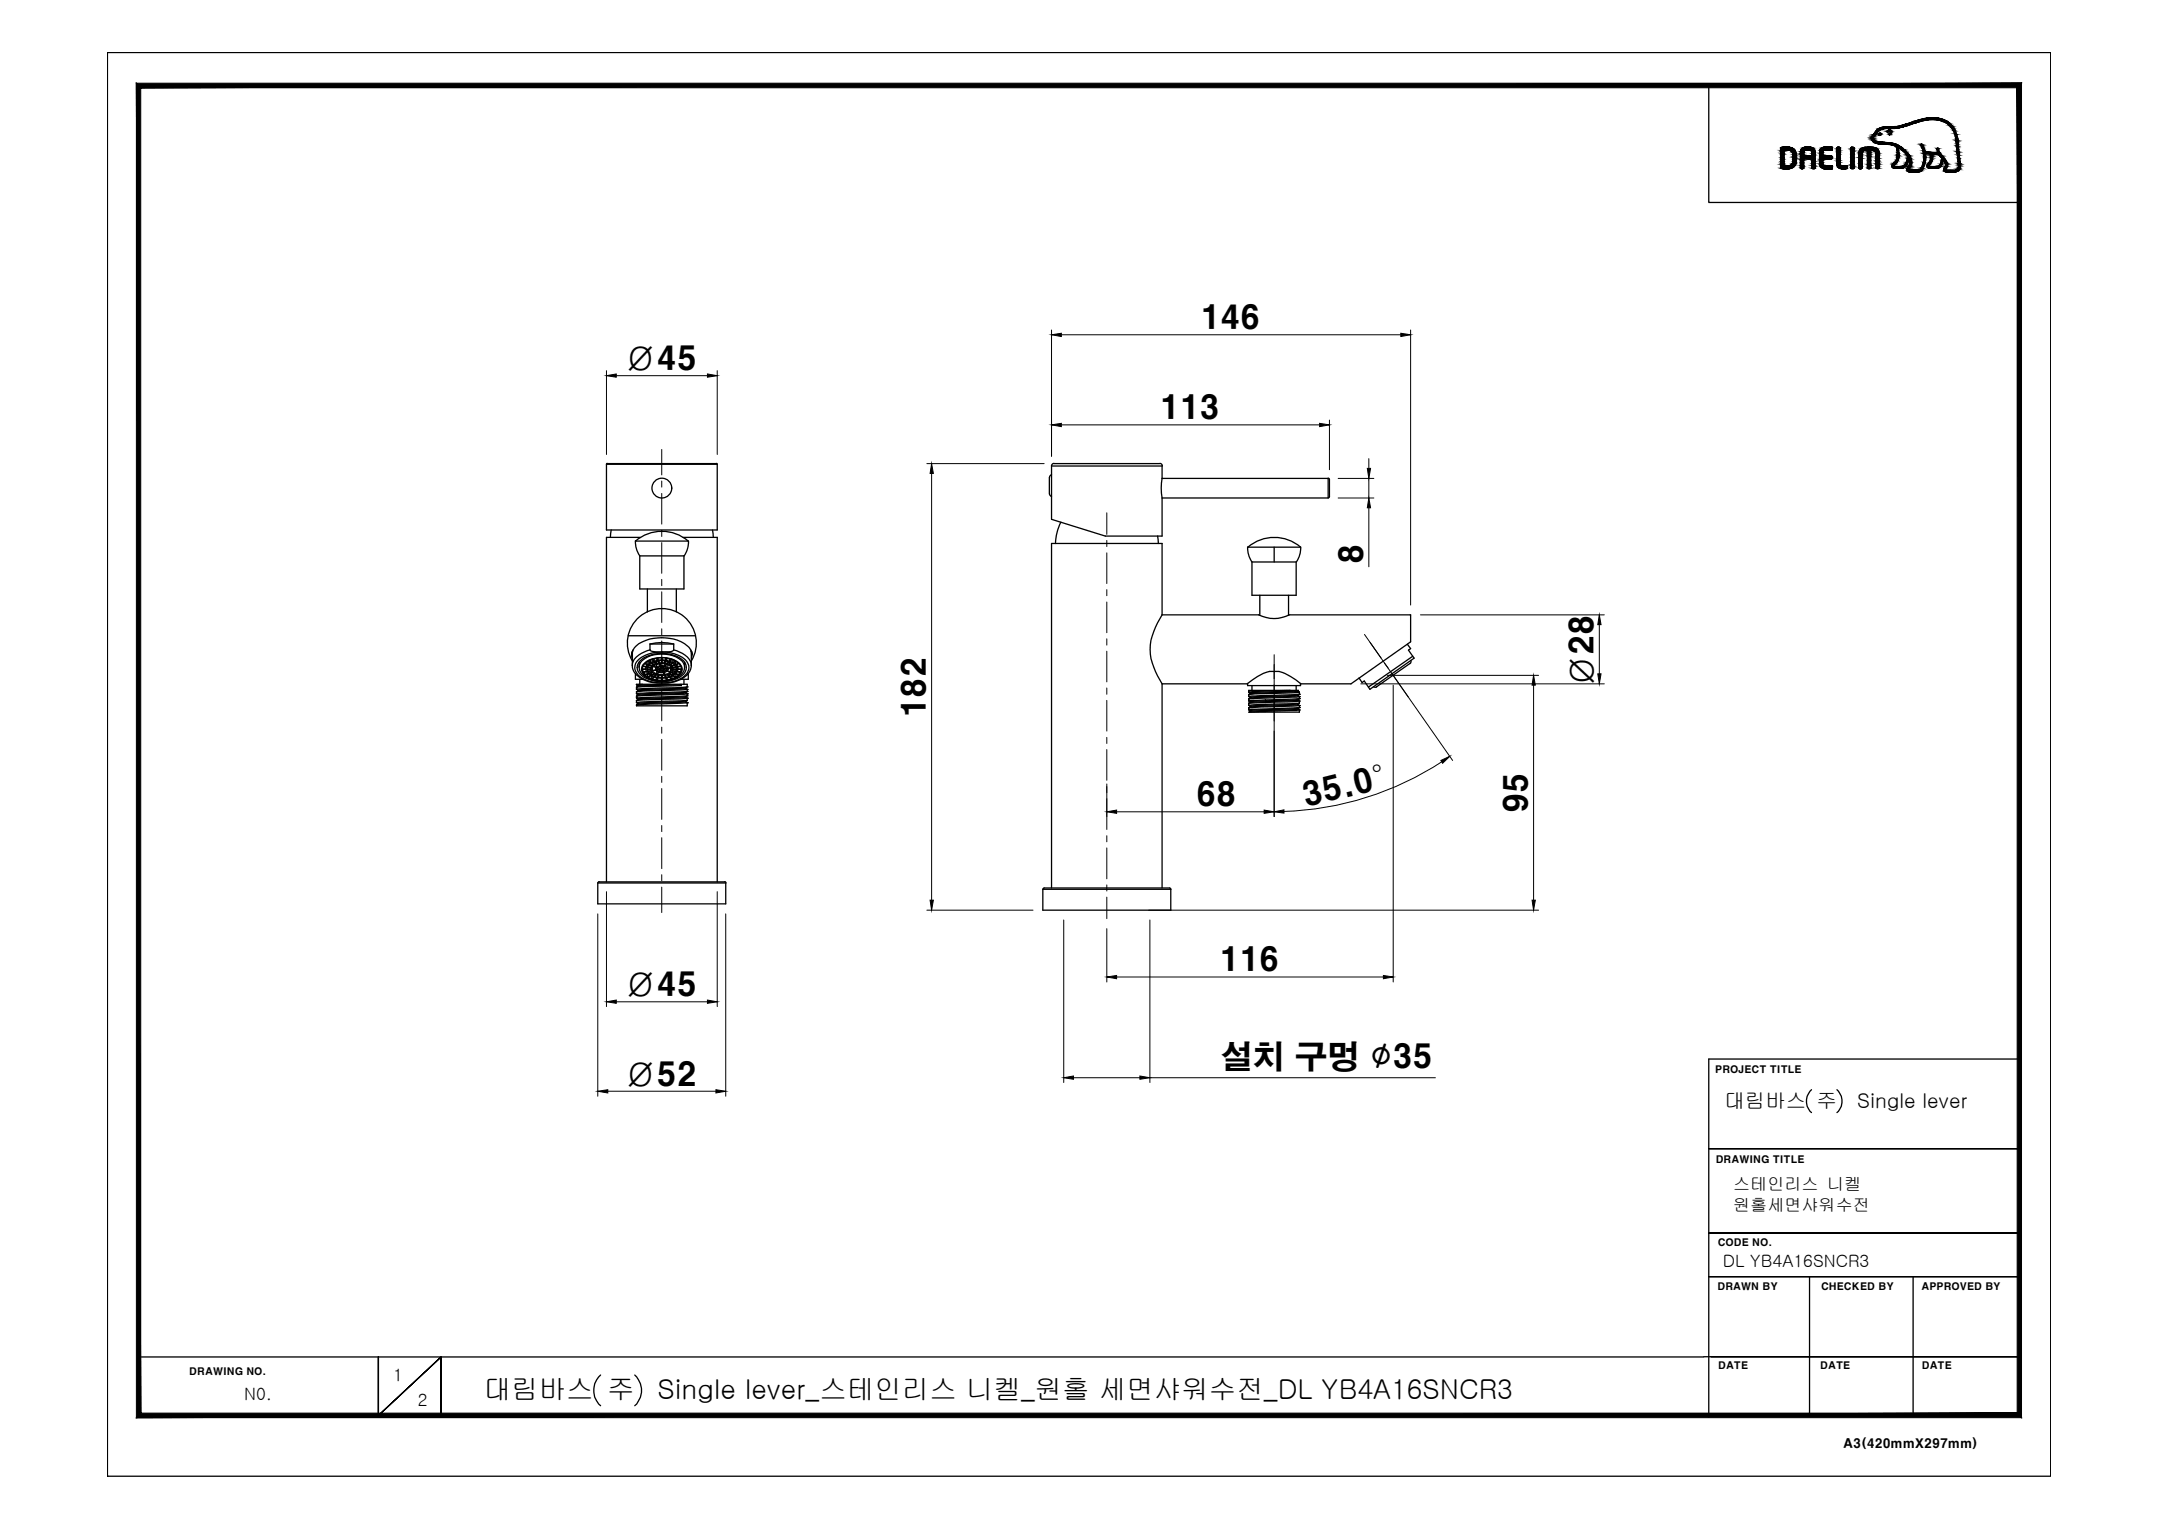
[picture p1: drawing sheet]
<svg xmlns="http://www.w3.org/2000/svg" width="420mm" height="297mm" viewBox="0 0 420 297" stroke-linecap="round" stroke-linejoin="round" font-family="sans-serif">
<defs><g id="words">
<text font-size="7.4" x="266.5" y="207.7">∅</text>
<g font-size="6.2">
<text x="233.5" y="64">146</text>
<text x="121.5" y="72">Ø45</text>
<text x="225.5" y="81.6">113</text>
<text x="265.2" y="109.6" transform="rotate(-90 265.2 109.6)">8</text>
<text x="310" y="133.6" transform="rotate(-90 310 133.6)">Ø28</text>
<text x="180.1" y="139.6" transform="rotate(-90 180.1 139.6)">182</text>
<text x="232.6" y="156.8">68</text>
<text x="253.9" y="157" transform="rotate(-14 253.9 157)">35.0°</text>
<text x="297.2" y="158.1" transform="rotate(-90 297.2 158.1)">95</text>
<text x="237.1" y="188.9">116</text>
<text x="121.5" y="193.8">Ø45</text>
<text x="237.4" y="207.7">설치 구멍</text>
<text x="270.8" y="207.7">35</text>
<text x="121.5" y="211.2">Ø52</text>
</g>
<g font-size="5.3">
<text x="94.1" y="272.2">대림바스 주</text>
<text x="127.9" y="272.2">Single lever_스테인리스 니켈_원홀 세면샤워수전_DL YB4A16SNCR3</text>
</g>
<g font-size="4">
<text x="335.4" y="215.4">대림바스 주</text>
<text x="361.3" y="215.4">Single lever</text>
</g>
<g font-size="3.3">
<text x="337.1" y="231.5">스테인리스 니켈</text>
<text x="337.1" y="235.6">원홀세면샤워수전</text>
<text x="335.1" y="246.4">DL YB4A16SNCR3</text>
<text x="76.5" y="268.6">1</text>
<text x="47.5" y="272.3">N0.</text>
<text x="81.3" y="273.5">2</text>
</g>
<text font-size="2.5" x="358.5" y="281.6">A3(420mmX297mm)</text>
<g font-size="1.9">
<text x="333.7" y="208.6">PROJECT TITLE</text>
<text x="333.7" y="226.2">DRAWING TITLE</text>
<text x="334.1" y="242.4">CODE NO.</text>
<text x="334.1" y="251">DRAWN BY</text>
<text x="354.2" y="251">CHECKED BY</text>
<text x="373.8" y="251">APPROVED BY</text>
<text x="36.8" y="267.4">DRAWING NO.</text>
<text x="334.2" y="266.4">DATE</text>
<text x="354.1" y="266.4">DATE</text>
<text x="373.8" y="266.4">DATE</text>
</g>
</g></defs>
<!-- layer: 0 -->
<g fill="#000" stroke="#000" stroke-width=".19">
<path d="M118 73.1l1.9-.4v.7zM137.6 72.7l1.9 .4-1.9 .3zM204.5 65.1l1.9-.3v.7zM272.5 64.8l1.9 .3-1.9 .4zM181.2 90.2l.4 1.9h-.7zM204.5 82.6l1.9-.2v.6zM256.7 82.4l1.9 .2-1.9 .4zM266 91.1h.6l-.3 2zM266.3 96.9l.3 1.9h-.6zM298.3 131.4l.3 1.9h-.6zM311.1 119.6l.3 1.9h-.6zM310.8 131.1h.6l-.3 1.9z"/>
<path d="M215.3 157.9l1.9-.3v.6zM245.9 157.6l1.9 .3-1.9 .3zM247.8 157.9l2-.4v.7zM280.3 147.9l1.7-.8-1.4 1.4zM180.9 175.1h.7l-.4 2zM298 175.1h.6l-.3 2zM118 194.9l1.9-.4v.7zM137.6 194.5l1.9 .4-1.9 .3zM215.3 190l1.9-.2v.6zM269.1 189.8l1.9 .2-1.9 .4zM116.3 212.3l1.9-.3v.6zM139.3 212l1.9 .3-1.9 .3z"/>
<path d="M206.9 209.6l1.9-.3v.6zM221.7 209.3l2 .3-2 .3z"/>
<path d="M27.4 274.9l-.9 .9 365.9-.9zM26.5 275.8l365.9-.9 .8 .9zM392.4 17.1v257.8l.8 .9zM393.2 16.2v259.6l-.8-258.7zM27.4 17.1h365l.8-.9zM26.5 16.2h366.7l-365.8 .9zM26.5 16.2l.9 258.7v-257.8zM26.5 16.2l.9 258.7-.9 .9z"/>
</g>
<g fill="none" stroke="#000" stroke-width=".25">
<path d="M20.9 10.2h378v277h-378zM332.4 16.6v22.8h60.4M369.7 32.7h.1M118 90.3v12.8h21.5v-12.8M118 90.3h21.5M118.1 90.2h21.2M118.1 90.1l-.1 .2M139.4 90.1l.1 .2M204.1 92.9v3.2M204.2 96.1l.1 .4 .2 .1M204.5 90.6v10.4l10.5 3.3h11v-7.4M204.5 90.6h21.5v2.5"/>
<path d="M204.5 92.4h-.2l-.1 .4M205 90.2h20.6M205 90.1l-.4 .3-.1 .2M225.6 90.1l.4 .3 .1 .2M226 93.1a10.8 10.8 0 0 0 0 3.8M226 93.1h32.3v3.8h-32.3M258.4 93l.2 .3v3.3M258.6 96.6l-.2 .2M118.9 103.1l-.2 1.4M123.6 105.3a7.9 7.9 0 0 1 10.3 0M124.4 108.1h8.6v6.5h-8.6zM124.6 104.5h-6.6v67"/>
<path d="M125.9 114.6v4.5M131.6 114.6v4.5M132.9 104.5h6.6v67M133.9 105.3l-10.3-.1 .2 1.5 .6 1.4M133.9 105.2l-.2 1.5-.6 1.4M138.6 103.1l.1 1.4M206.4 101.6l-.9 2.3-.2 1.8M225.2 104.3l.1 1.4M226 119.6a11.8 11.8 0 0 0-2.1 8.5l.2 .9a16.9 16.9 0 0 0 1.9 4M226 119.6h18.8a6.5 6.5 0 0 0 6 0h23.6v5.3l-11.6 8.1h-9.7a12 12 0 0 0-4.3-2.4 6.5 6.5 0 0 0-5.2 1.7l-1 .7h-16.6M226 119.6v-13.9h-21.5v67M242.7 106.4h10.3"/>
<path d="M242.7 106.4l.2 1.5 .6 1.4M242.7 106.4a7.9 7.9 0 0 1 10.3 0M243.5 109.3h8.6v6.5h-8.6zM245.1 115.8v3.9M247.8 106.4v2.9M250.6 115.8v3.9M253 106.4l-.2 1.5-.6 1.4M122.2 123.7h13.1M122.9 127.4l.1 .6M122.9 127v.4M123 126.9v.2M123 127.1h.1"/>
<path d="M123 128.5a6.7 6.7 0 0 1 5.7-10.1 6.7 6.7 0 0 1 5.8 10.1M123 129.5v.3a4 4 0 0 0 3.3 2.8l2.4 .3M123 126.7l-.1 .4 .1 .3M123 126.6l.2-.2a6.3 6.3 0 0 1 5.5-2.3 6.9 6.9 0 0 1 5.5 2.1l.4 .9M123 126.6v2.9M123 126.6h.1M123.1 126.5v.1M123.6 131v1.1h1.5M123.8 135.4h.1M123.8 137.1h.1M123.8 133.7h.1M123.8 134.5h.1"/>
<path d="M123.8 134.9h.1M123.8 134.1h.1M123.8 133.2h.1M123.8 135.8h.1M123.8 136.7h.1M123.8 133.2l9.9-.1v.5M123.8 133.7v.4M123.8 134.5v.4M123.8 135.4v.4M123.8 136.2v.5M123.8 136.7l.3 .1M123.8 135.8l.3 .1"/>
<path d="M123.8 134.9l.3 .2M123.8 134.1l.3 .2M123.8 133.2l.3 .2M124.1 136.1h.1M124.1 135.2h.1M124.1 136.8h.1M124.1 136.8v.2M124.1 135.9h.1M124.1 135.9v.2M124.1 134.3h.1M124.1 134.3v.1M124.1 133.4h.1"/>
<path d="M124.1 133.4v.1M124.1 135.1h.1M124.1 135.1v.1M124.1 133.5l-.3 .2M124.1 134.4l-.3 .1M124.1 135.2l-.3 .2M124.1 136.1l-.3 .1M124.1 137l-.3 .1M124.3 129.8l.1 .3a2.86 2.86 0 0 0 2.2 2.1 5.7 5.7 0 0 0 6.3-1.4l.3-1M124.3 128.8v1M124.4 132.1v1M124.6 128.5a6.9 6.9 0 0 1 8.3 0 1.93 1.93 0 0 1-.6 3.2 7.1 7.1 0 0 1-7.7-.5 1.76 1.76 0 0 1 0-2.7z"/>
<path d="M124.9 130.2h.7l.1 .4-.7 .1zM125 133.1l-1.2 .1M125 129.6l.7 .1-.1 .4h-.7zM125 130.8l.8-.1 .2 .3-.6 .2zM125 130.2v.5M125.4 129.1l.6 .2-.2 .4-.8-.1zM125.4 130.7v.5M125.5 131.3l.6-.2 .4 .3-.5 .3zM125.5 129l.5-.3 .5 .2-.4 .4zM125.6 129.7v.4M125.8 129.2v.5M125.9 130.2h.7v.3l-.6 .1z"/>
<path d="M126 130.6l.7-.1 .2 .3-.7 .2zM126 130.2v.4M126 131.1v.6M126 129.8l-.1 .3h.7M126 129.8l.6 .1v.2M126 129.7l.7 .2M126 129.7l.2-.3 .7 .2-.2 .3M126.1 128.7v.6M126.1 131.8l.5-.3 .6 .2-.4 .4zM126.1 128.6l.7-.3 .4 .3-.6 .3zM126.2 130.6v.4M126.3 131l.6-.2 .3 .2-.5 .3z"/>
<path d="M126.3 129.3l.4-.3 .5 .3-.3 .3zM126.4 126.4l.1 .1a3.3 3.3 0 0 0 2.2 .3M126.4 125.3a9.1 9.1 0 0 1 4.6 0M126.4 126.4l-.6 .2a3.6 3.6 0 0 0-2.8 2.9M126.4 125.3v1.1M126.4 125.3h4.6M126.6 128.4v.5M126.6 129.9v.2M126.7 129.5v.4M126.7 130.9v.4M126.8 131.5v.6M126.9 130.5l.7-.1 .5 .3-.4 .4z"/>
<path d="M126.9 129.1v.5M126.9 129.9v.5M126.9 128.2l.8-.1 .2 .4-.7 .1zM127.2 131.1l-.5 .3 .5 .2M127.2 131.1l.4 .1-.4 .4M127.2 131.7l.7 .2-.2 .4-.8-.2zM127.2 128.2v.4M127.2 128.7v.6M127.2 131.1v.5M127.2 128.7l.4 .4-.4 .2M127.2 128.7l-.5 .3 .5 .3M127.4 128.7l.6-.1 .1 .4-.4 .1z"/>
<path d="M127.5 130.2l.2-.3-.6-.3-.3 .6 .1 .2M127.5 129.8v.4M127.5 130.2l.1 .1-.7 .1M127.7 131.8v.5M127.7 131.2l.4 .2-.1 .4-.6-.2zM127.7 128.6v.5M127.7 129.3v.5M127.7 130.6v.5M127.8 131.1l.4-.3h.8l.2 .4zM127.8 130.1v.2l.6-.1M127.8 128l.2 .5M127.9 129.9l.6-.3 .1 .4"/>
<path d="M127.9 129.9l-.1 .3M127.9 129.9l.5 .2M128 131.3v.5M128 128v.5M128 128.6l.2 .4M128.2 131.4l-.1 .3 .6 .1M128.2 129.1l-1.1 .5 .6 .2M128.2 129.1l.2 .4-.7 .3M128.2 128.5v.5M128.2 131.3l.5 .1v.4v-.4M128.3 129.1l1.4 .1-.4 .4M128.3 130.2v.5"/>
<path d="M128.3 129.1l.2 .4M128.4 130.2l-.6 .1 .5 .4M128.4 130.1v.1M128.4 130.2l.2 .2M128.4 129.6v.5M128.5 129.5l.8 .1M128.5 129.1v.4M128.5 129.6l.1 .4M128.6 130.4h.2l.2 .3h-.7M128.6 130.4l-.3 .3M128.6 129.6v.4M128.6 130l-.2 .1"/>
<path d="M128.6 130h.3M128.7 127.9l-.9 .1M128.7 128v.4h-.7M128.7 128.5v.4l-.5 .1M128.7 132v.3h-.9M128.7 131.9h-.7l-.2 .4M128.7 128.5h-.7M128.7 126.8h.1M128.7 127.9a4.1 4.1 0 0 0-3.8 1.7 1.89 1.89 0 0 0 1.4 2.4l1.2 .3 1.2 .1M128.7 127.2a4.7 4.7 0 0 1 4.3 1.9l.2 .7M128.7 127.9a4.2 4.2 0 0 1 3.8 1.7 1.87 1.87 0 0 1-1.3 2.4l-1.2 .3-1.2 .1M128.7 127.2a4.7 4.7 0 0 0-4.2 1.9l-.2 .7"/>
<path d="M128.7 126.8a5.6 5.6 0 0 1 5.1 2.2 2.21 2.21 0 0 1-1.1 2.8 7.1 7.1 0 0 1-3.9 1.1M128.7 132.9h.1M128.7 129.6l.5 .1M128.7 127.2h.1M128.7 129.6h-.2M128.7 127.9h.1M128.8 132.4h.1M128.8 128v.4h.7M128.8 128.5v.4l.5 .1M128.8 132v.3M128.8 128.5h.7M128.8 127.9l.9 .1"/>
<path d="M128.9 129.6v.4M128.9 130l.2 .1M129 130.3v.4M129.1 130.8l.7-.3 .6 .2-.5 .4-.6 .1zM129.1 130.3l-.3 .1 .2 .3M129.1 130.3l.5 .1M129.1 129.9v.3M129.1 130.1v.1M129.1 130.2v.1M129.2 129.7l.5 .3M129.2 129.7l-.3 .3M129.3 131.4l.1 .3-.6 .1"/>
<path d="M129.3 128.5v.5M129.3 130.8v.4M129.3 131.3l-.5 .1v.4v-.4M129.3 129.1v.5M129.3 131.4l.5-.2 .3 .4-.6 .2zM129.4 129.6l.3-.4 .9 .7-.7 .1zM129.4 128.6l-.1 .4M129.5 128v.5M129.5 131.9l.2 .4M129.5 128.6l.6 .1-.3 .4-.5-.1zM129.5 131.3v.5M129.5 131.9h-.7"/>
<path d="M129.6 130.4l-.6 .3M129.6 130.1v.3M129.6 131.9l.6-.2 .4 .4-.8 .2zM129.7 130l-.1 .4M129.7 128l-.2 .5M129.7 130l-.6 .1M129.7 132.3h-.9M129.8 128.1l.8 .1-.4 .4-.6-.1zM129.8 128.6v.5M129.8 131.8v.5M129.9 131.2l.3-.1 .6 .3-.6 .2zM129.9 129.3v.7"/>
<path d="M129.9 130.2l-.1 .3 .6 .2M129.9 130.2v-.2l.7-.1 .1 .3-.3 .5M129.9 130v.2M130.2 133.1l-6.1 .3M130.2 128.7l.6 .3-.6 .3-.3-.2zM130.2 131.1v.5M130.2 128.2v.4M130.2 128.7v.6M130.3 129.3l.5-.3 .4 .3-.6 .3zM130.3 131l.3-.2 .6 .2-.4 .3zM130.3 128.6l.4-.3 .7 .3-.5 .3zM130.3 131.7l.6-.2 .5 .3-.7 .3z"/>
<path d="M130.4 129.9v.8M130.6 129.1v.5M130.7 131.5v.6M130.8 129.5v.4M130.8 130.9v.4M130.8 130.5l.7 .1-.2 .4-.7-.2zM130.9 128.4v.5M130.9 129.9l.6-.1 .1 .3h-.7zM130.9 130.2h.7l-.1 .4-.7-.1zM131 128.9l.5-.2 .5 .3-.6 .3zM131 131.4l.4-.3 .6 .2-.5 .4zM131 125.3v1.1"/>
<path d="M131.3 130.6v.4M131.4 128.7v.6M131.5 129.3l.6-.2 .3 .5-.7 .1zM131.5 131.1v.6M131.5 129.7l-.2-.3-.7 .2 .2 .3M131.5 130.2v.4M131.5 129.7l-.7 .2M131.7 130.7l.7 .1-.3 .4-.6-.2zM131.7 129.2v.5M131.8 129.7l.6-.1 .2 .5h-.7zM131.9 130.2h.7l-.2 .5-.6-.1zM131.9 129.7v.4"/>
<path d="M132.1 130.7v.5M132.3 133.2l-8.2 .3M132.3 133.1l.2 .3M132.4 130.2v.5M132.5 133.4l-8.7 .3M132.5 133.1v.3M133 132.1v1M133.2 128.8v1M133.4 134.7h.1M133.4 133.8h.1M133.4 136.5h.1M133.4 135.7h.1"/>
<path d="M133.4 134h.1M133.4 133.8v.2M133.4 136.4v.1M133.4 134.8h.1M133.4 134.7v.1M133.4 135.5v.2M133.4 134.8l-9.3 .4M133.4 133.8l-9.3 .5M133.4 134.7l-9.3 .4M133.4 135.7l-9.3 .4M133.4 134l-9.3 .4M133.4 136.5l-9.3 .5"/>
<path d="M133.4 136.4l-9.3 .4M133.4 135.5l-9.3 .4M133.4 134l.3 .1v.4M133.4 136.5l.3 .2M133.4 135.7l.3 .1M133.4 134.8l.3 .2M133.7 135.4h.1M133.7 134.5h.1M133.7 133.6h.1M133.7 135h.1M133.7 135.8h.1M133.7 136.7h.1"/>
<path d="M133.7 135l-9.9 .4M133.7 135.4l-9.9 .4M133.7 136.7l-9.9 .4M133.7 133.6l-9.9 .5M133.7 135.8l-9.9 .4M133.7 134.5l-9.9 .4M133.7 136.2l-9.9 .5M133.7 134.1l-9.9 .4M133.7 134.1h.1M133.7 136.7v.6h-9.9v-.2M133.7 133.6l-.3 .2M133.7 134.5l-.3 .2"/>
<path d="M133.7 135.4l-.3 .1M133.7 136.2l-.3 .2M133.7 135v.4M133.7 135.8v.4M133.9 131v1.1h-1.5M134.4 126.5v.3M134.5 126.8v.3M134.5 129.5a3.3 3.3 0 0 1-2.6 2.9 7 7 0 0 1-3.1 .5M134.5 129.5a3.6 3.6 0 0 0-2.9-2.9l-.6-.2a1.04 1.04 0 0 1-1.1 .4h-1.2a5.7 5.7 0 0 0-5.1 2.2 2.28 2.28 0 0 0 1.2 2.8 7.4 7.4 0 0 0 3.9 1.1M134.5 127.1v2.4M134.5 126.8v.1M134.5 126.8h.1"/>
<path d="M134.5 127.4h.1M134.5 127.1h.1M134.6 126.9l-.1 .2M134.6 127.1h.1M134.6 127.4l-.1 .6M134.6 127v.4M134.6 127.1v.3M226 133v39.7M242.7 132.9v.5h10.3v-.5M242.9 135.1h.1M242.9 137.7h.1M242.9 135.9h.1"/>
<path d="M242.9 137.2h.1M242.9 138.1h.1M242.9 136.3h.1M242.9 134.6h.1M242.9 135.5h.1M242.9 135.1v.4M242.9 135.9v.4M242.9 136.8v.4M242.9 137.7v.4M242.9 138.1l.3 .1M242.9 137.2l.3 .2M242.9 136.3l.3 .2"/>
<path d="M242.9 135.5l.3 .2M242.9 134.6l.3 .2M243.2 134.9h.1M243.2 136.7h.1M243.2 137.5h.1M243.2 138.2h.1M243.2 138.2v.2M243.2 137.4h.1M243.2 137.4v.1M243.2 134.8h.1M243.2 136.5h.1M243.2 136.5v.2"/>
<path d="M243.2 135.7h.1M243.2 135.7v.1M243.2 134.8v.1M243.2 134.9l-.3 .2M243.2 135.8l-.3 .1M243.2 136.7l-.3 .1M243.2 137.5l-.3 .2M243.5 133.4v.9M246.2 136.2l-3.3 .1M246.2 136.7l-3.3 .1M246.2 136.2v.1M246.2 136.3l-3 .2"/>
<path d="M246.2 136.3v.2l-3 .2M251 134.3l-8.1 .3M252.1 133.4v.9M252.5 136.1h.1M252.5 137.9h.1M252.5 136.2h.1M252.5 136.1v.1M252.5 135.4h.1M252.5 135.2v.2M252.5 134.5h.1M252.5 134.3v.2M252.5 137.1h.1"/>
<path d="M252.5 136.9v.2M252.5 137.8v.1M252.5 134.3l-9.3 .5M252.5 135.2l-9.3 .5M252.5 136.1l-6.3 .2M252.5 137.9l-9.3 .5M252.5 137.1l-9.3 .4M252.5 137.8l-9.3 .4M252.5 136.9l-9.3 .5M252.5 134.5l-9.3 .4M252.5 135.4l-9.3 .4M252.5 136.2l-6.3 .3v.2"/>
<path d="M252.5 134.3h-9.6v.3M252.5 137.9l.3 .2M252.5 135.4l.3 .1M252.5 136.2l.3 .2M252.5 134.5l.3 .1M252.5 137.1l.3 .2M252.8 135.1h.1M252.8 135.9h.1M252.8 137.6h.1M252.8 136.4h.1M252.8 137.3h.1M252.8 138.1h.1"/>
<path d="M252.8 135.5h.1M252.8 135.1l-9.9 .4M252.8 135.9l-6.6 .3M252.8 136.4l-6.6 .3M252.8 137.3l-9.9 .4M252.8 137.6l-9.9 .5M252.8 136.8l-9.9 .4M252.8 135.5l-9.9 .4M252.8 138.1l-9.8 .4M252.8 134.7l-9.9 .4M252.8 138.1v.4h-9.9l.3-.1M252.8 135.1l-.3 .1"/>
<path d="M252.8 135.9l-.3 .2M252.8 136.8l-.3 .1M252.8 137.6l-.3 .2M252.8 134.6v.5M252.8 135.5v.4M252.8 136.4v.4M252.8 137.3v.3M267.2 133.6l.2 .1 .4-.1M273.8 125.3l.6 .9-.4 .3 1.1 1.5-8.6 6.1-1.1-1.6-.4 .3-.6-.9M274.2 129.1l-6.5 4.5M274.4 128.5l.1 .2-.2 .4M274.8 127.6l-8.6 6.1"/>
<path d="M116.3 171.8h24.9v4h-24.9zM116.5 171.5h24.5M116.6 171.5l-.3 .2M141 171.5l.2 .2M202.8 173h24.9v4.1h-24.9zM202.9 173l.2-.3h24.4l.2 .3M352.4 212a3 3 0 0 0 0 4.4M357.3 212a3 3 0 0 1 0 4.4M392.8 206h-60.4v69.7M332.4 223.4h60.4h-60.4M332.4 239.9h60.4h-60.4M332.4 248.3h60.4h-60.4"/>
<path d="M352 248.3v27M372.1 248.3v27M27 264h304.4M73.6 264v11.4l12.2-11.4-12.2 11.4zM85.8 275.4v-11.4v11.4M116.8 267.5a4 4 0 0 0 0 5.9M123.5 267.5a4 4 0 0 1 0 5.9M331.4 263.9h61.4h-59.9M341 275.3h51.8"/>
<circle cx="128.7" cy="94.9" r="1.93"/>
</g>
<g fill="none" stroke="#000" stroke-width=".19">
<path d="M118 72.1v16.3M119.9 73.1h17.7M139.5 72.1v16.3M204.5 64.2v24.5M206.4 65.1h66.1M274.4 64.2v53.5M180.3 90.2h22.8M181.2 92.1v83M206.4 82.6h50.3M258.6 81.7v9.7M260.3 93.1h6.9M260.3 96.9h6.9"/>
<path d="M266.3 89.2v1.9M266.3 93.1v3.8M266.3 98.8v11.5M276.3 119.6h35.8M247.8 129.3v29.5M264.7 133h47.4M266.5 125l16.1 22.9M269.9 131.4h29.4M271 133.3v57.7M298.3 133.3v41.8M311.1 121.5v9.6M215.3 152.5v6.3"/>
<path d="M217.2 157.9h28.7M280.5 148.2a59.6 59.6 0 0 1-30.7 9.6M116.3 177.8v35.4M118 173.5v22.3M139.5 173.5v22.3M141.2 177.8v35.4M180.3 177.1h20.6M206.9 179v31.6M223.4 177.1h75.9M223.7 179v31.6M119.9 194.9h17.7M215.3 180.7v10.3"/>
<path d="M217.2 190h51.9M118.2 212.3h21.1M208.8 209.6h12.9M223.7 209.6h55.5"/>
</g>
<!-- layer: BODY -->
<g fill="none" stroke="#000" stroke-width=".19">
<path d="M128.7 87.4v5M128.7 93.6v1.2M128.7 96v6M215.3 99.8v4.1M128.7 103.1v1.3M128.7 105.6v5.9M128.7 112.7v1.2M128.7 115.1v6M215.3 105.1v1.2M215.3 107.5v6M215.3 114.7v1.2M215.3 117.1v6"/>
<path d="M128.7 122.3v1.2M128.7 124.7v6M128.7 131.9v1.2M128.7 134.3v5.9M215.3 124.3v1.2M215.3 126.7v5.9M215.3 133.8v1.3M215.3 136.2v6M247.8 127.4v4.6M247.8 133.2v1.2M247.8 135.6v4.7M265.4 123.4l3.2 4.6"/>
<path d="M269.3 129l.7 1M270.7 131l3.2 4.6M128.7 141.4v1.2M128.7 143.8v6M128.7 151v1.2M128.7 153.4v6M215.3 143.4v1.2M215.3 145.8v6M215.3 153v1.2M215.3 155.4v5.9M128.7 160.6v1.2M128.7 163v6"/>
<path d="M128.7 170.2v1.1M128.7 172.6v4.9M215.3 162.6v1.2M215.3 164.9v6.1M215.3 172.1v1.2M215.3 174.5v4.2"/>
</g>
<g fill="#000" stroke="#000" stroke-width=".19">
<path d="M346.7 32.8h1.4zM346.8 28.6h1.3zM346.8 32.8h1.3zM347 28.6h.9zM347.7 32.3h1.4zM348.3 29.3h.9zM351.9 29.2h1.1zM354.7 28.7h1.7zM354.7 32.8h1.7zM355.1 28.6h.4zM355.2 32.8h.1zM355.4 29.2h1z"/>
<path d="M355.6 29.2h.8zM358.3 32.8h.6zM360.1 28.7h.5zM363.2 28.6h.8zM364.9 32.7h.7zM365.4 28h3.1zM365.5 28h3.1zM365.6 26.3h.1zM365.6 25.9h.1zM366.1 28h2.6zM367 24.7h3.2zM367.1 25.6h.1z"/>
<path d="M367.4 26.2h.2zM367.4 26.2h.3zM367.6 24.7h2.7zM367.4 25.3h.3zM368 24.7h2.3zM368.2 31.9h.5zM373.7 28h.1zM375.6 22.9h.8zM376.5 30h.5zM376.8 29.7h.5zM376.9 28.8h.1zM377 30h.6z"/>
<path d="M377.4 30.4h.5zM378.3 31.6h.4z"/>
<path d="M346.4 29.2h1.3zM346.4 29.2h1.3z"/>
<path d="M346.4 32.3h1.3zM346.4 32.3h1.3z"/>
<path d="M346.8 32.8h1.1zM347 32.8h.9z"/>
<path d="M346.4 29.2l.6 .1zM346.4 29.2l.6 .1z"/>
<path d="M346.4 29.3l.6 .1v-.1zM346.4 29.3l.6 .1h-.6z"/>
<path d="M346.4 29.4l.6 .1zM346.4 29.4l.6 .1z"/>
<path d="M346.4 29.5l.6 .3v-.3zM346.4 29.5l.6 .3h-.6z"/>
<path d="M346.4 29.8l.6 .2v-.2zM346.4 29.8l.6 .2h-.6z"/>
<path d="M346.4 30l.6 .2v-.2zM346.4 30l.6 .2h-.6z"/>
<path d="M346.4 30.2l.6 .5v-.5zM346.4 30.2l.6 .5h-.6z"/>
<path d="M346.4 30.7l.6 .3v-.3zM346.4 30.7l.6 .3h-.6z"/>
<path d="M346.4 31l.6 .4v-.4zM346.4 31l.6 .4h-.6zM346.4 31.4h.6zM346.4 31.4h.6z"/>
<path d="M346.4 31.4l.6 .4v-.4zM346.4 31.4l.6 .4h-.6z"/>
<path d="M346.4 31.8l.6 .2v-.2zM346.4 31.8l.6 .2h-.6z"/>
<path d="M346.4 32l.6 .1zM346.4 32l.6 .1z"/>
<path d="M346.4 32.1l.6 .1v-.1zM346.4 32.1l.6 .1h-.6zM346.4 32.2h.6zM346.4 32.2h.6z"/>
<path d="M346.4 32.2l.6 .1zM346.4 32.2l.6 .1z"/>
<path d="M346.4 32.3h.7zM346.4 32.3h.7z"/>
<path d="M346.4 29.2h.9zM346.4 29.2h1.2z"/>
<path d="M346.4 29.2h.9zM346.4 29.2h.6zM346.4 29.2h.6zM346.4 29.2h.6z"/>
<path d="M346.4 32.3h1zM346.4 32.3h1z"/>
<path d="M346.4 32.3h1.1zM346.4 32.3h1.1z"/>
<path d="M346.4 29.2h1.2zM346.4 29.2h1.3z"/>
<path d="M347.7 29.2h1.4zM347.7 29.2h1.4z"/>
<path d="M346.4 32.3h1.3zM346.4 32.3h1.3z"/>
<path d="M347 28.6h1.1zM346.8 28.6h1.3zM346.7 28.6h1.4z"/>
<path d="M346.7 28.6l1.5 .1zM346.5 28.7h1.7z"/>
<path d="M346.5 28.7h1.9zM346.4 28.7h2z"/>
<path d="M346.6 32.8h1.6zM346.6 32.8h1.5zM346.7 32.8h1.4z"/>
<path d="M346.4 28.7h2.1zM346.4 28.7h2.1z"/>
<path d="M346.4 32.7h2zM346.4 32.7l1.8 .1z"/>
<path d="M346.4 28.7l2.3 .1-.2-.1zM346.4 28.7l2.3 .1h-2.3z"/>
<path d="M346.4 32.7h2.1zM346.4 32.7h2z"/>
<path d="M346.4 28.8l2.4 .1zM346.4 28.8l2.4 .1z"/>
<path d="M346.4 32.6l2.1 .1 .2-.1zM346.4 32.6l2.1 .1h-2.1z"/>
<path d="M346.4 28.9h2.4zM346.4 28.9h2.4z"/>
<path d="M346.4 32.6h2.4zM346.4 32.6h2.3z"/>
<path d="M346.4 28.9l2.5 .1zM346.4 28.9l2.5 .1z"/>
<path d="M346.4 32.5h2.4zM346.4 32.5l2.4 .1z"/>
<path d="M346.4 29l2.6 .1zM346.4 29l2.6 .1z"/>
<path d="M346.4 32.4h2.5zM346.4 32.4h2.6z"/>
<path d="M346.4 32.4l2.4 .1 .1-.1zM346.4 32.4l2.4 .1h-2.4z"/>
<path d="M346.4 29.1l2.7 .1-.1-.1zM346.4 29.1l2.7 .1h-2.7z"/>
<path d="M347.7 29.2h1.4zM347.7 29.2h1.4zM347.7 29.2h1.4zM347.7 29.2h1.4z"/>
<path d="M347.8 29.2h1.3zM347.8 29.2h1.3z"/>
<path d="M347.9 29.2l1.3 .1-.1-.1zM347.9 29.2l1.3 .1zM348.3 29.3h.9z"/>
<path d="M347.8 32.3h1.3zM347.7 32.3h1.4zM347.7 32.3h1.4z"/>
<path d="M346.4 32.3l2.6 .1 .1-.1zM346.4 32.3l2.6 .1h-2.6z"/>
<path d="M348.2 32.2h1zM347.8 32.3h1.3z"/>
<path d="M348.3 29.3l1 .2-.1-.2zM348.3 29.3l1 .2h-.8z"/>
<path d="M348.3 32.1h.9zM348.2 32.2h1z"/>
<path d="M348.4 32.1h.8zM348.3 32.1h.9z"/>
<path d="M348.5 29.5l.8 .1v-.1zM348.5 29.5l.8 .1h-.7z"/>
<path d="M348.6 29.6l.8 .1-.1-.1zM348.6 29.6l.8 .1h-.7z"/>
<path d="M348.6 31.8h.7zM348.6 31.8h.7z"/>
<path d="M348.6 31.8l.6 .3 .1-.3zM348.6 31.8l.6 .3h-.8z"/>
<path d="M348.7 29.7l.7 .2v-.2zM348.7 29.7l.7 .2h-.7z"/>
<path d="M348.7 29.9l.7 .2v-.2zM348.7 29.9l.7 .2h-.6z"/>
<path d="M348.8 30.1l.6 .2v-.2zM348.8 30.1l.6 .2h-.6z"/>
<path d="M348.7 31.5l.6 .3 .1-.3zM348.7 31.5l.6 .3h-.7z"/>
<path d="M348.8 30.3h.6zM348.8 30.3h.6z"/>
<path d="M348.8 30.3l.6 .1zM348.8 30.3l.6 .1zM348.8 30.4h.6zM348.8 30.4h.6zM348.8 30.4h.6zM348.8 30.4h.6z"/>
<path d="M348.8 30.4h.6zM348.8 30.4h.6z"/>
<path d="M348.8 30.4l.6 .1zM348.8 30.4l.6 .1z"/>
<path d="M348.8 30.5l.6 .2v-.2zM348.8 30.5l.6 .2h-.6z"/>
<path d="M348.8 30.7l.6 .2v-.2zM348.8 30.7l.6 .2h-.6z"/>
<path d="M348.8 30.9l.6 .1zM348.8 30.9l.6 .1z"/>
<path d="M348.8 31h.6zM348.8 31h.6z"/>
<path d="M348.8 31h.6zM348.8 31h.6z"/>
<path d="M348.8 31l.6 .1zM348.8 31l.6 .1z"/>
<path d="M348.8 31.1l.6 .4v-.4zM348.8 31.1l.6 .4h-.7zM348.7 31.5h.7zM348.7 31.5h.7z"/>
<path d="M350.2 29.8h.6zM350.2 29.8h.6z"/>
<path d="M350.2 32.6h.6zM350.2 32.6h.6z"/>
<path d="M350.4 32.8h.3zM350.4 32.8h.3z"/>
<path d="M350.3 32.8h.5zM350.3 32.8h.4z"/>
<path d="M350.3 32.7h.5zM350.3 32.7l.5 .1z"/>
<path d="M350.2 29.8h.6zM350.2 29.8h.6zM350.2 29.8h.6zM350.2 29.8h.6z"/>
<path d="M350.2 29.8l.6 .1zM350.2 29.8l.6 .1z"/>
<path d="M350.2 29.9h.6zM350.2 29.9h.6z"/>
<path d="M350.2 29.9l.6 .2v-.2zM350.2 29.9l.6 .2h-.6zM350.2 30.1h.6zM350.2 30.1h.6z"/>
<path d="M350.2 30.1l.6 .2v-.2zM350.2 30.1l.6 .2h-.6z"/>
<path d="M350.2 30.3l.7 .1zM350.2 30.3l.7 .1z"/>
<path d="M350.2 30.9l.6 .1zM350.2 30.9l.6 .1z"/>
<path d="M350.2 31l.6 .2v-.2zM350.2 31l.6 .2h-.6z"/>
<path d="M350.2 31.2l.6 .4v-.4zM350.2 31.2l.6 .4h-.6z"/>
<path d="M350.2 31.6l.6 .1zM350.2 31.6l.6 .1z"/>
<path d="M350.2 31.7l.6 .4v-.4zM350.2 31.7l.6 .4h-.6z"/>
<path d="M350.2 32.1l.6 .1zM350.2 32.1l.6 .1z"/>
<path d="M350.2 32.2l.6 .2v-.2zM350.2 32.2l.6 .2h-.6z"/>
<path d="M350.2 32.4h.6zM350.2 32.4h.6z"/>
<path d="M350.2 32.4l.6 .2v-.2zM350.2 32.4l.6 .2h-.6z"/>
<path d="M350.2 32.6h.6zM350.2 32.6h.6z"/>
<path d="M350.2 32.6l.6 .1zM350.2 32.6l.6 .1zM350.2 32.7h.6zM350.2 32.7h.6z"/>
<path d="M350.2 32.7h.6zM350.2 32.7h.6z"/>
<path d="M350.3 32.7h.5zM350.3 32.7h.5z"/>
<path d="M350.2 29.5l.7 .2v-.2zM350.2 29.5l.7 .2h-.7z"/>
<path d="M350.2 29.7h.7zM350.2 29.7h.7z"/>
<path d="M350.2 29.7h.7zM350.2 29.7l.6 .1zM350.2 29.8h.6zM350.2 29.8h.6z"/>
<path d="M350.3 29.4l.6 .1 .1-.1zM350.3 29.4l.6 .1h-.7zM350.2 29.5h.7zM350.2 29.5h.7z"/>
<path d="M350.3 29.3h.8zM350.3 29.3h.8z"/>
<path d="M350.3 29.3h.8zM350.3 29.3l.7 .1z"/>
<path d="M350.3 29.2h1zM350.3 29.2h1.2z"/>
<path d="M350.3 29.2h1zM350.3 29.2l.8 .1z"/>
<path d="M351.5 28.6h.3zM351.4 28.6h.4z"/>
<path d="M351.4 28.6h.5zM351.4 28.6h.5z"/>
<path d="M351.4 28.6h.6zM351.3 28.6h.7z"/>
<path d="M351.3 28.6h.8zM351.2 28.6h.9z"/>
<path d="M351.2 28.6h1.1zM351 28.6h1.3z"/>
<path d="M351 28.6l1.3 .1zM351 28.6l1.3 .1z"/>
<path d="M351 28.7h1.5zM350.8 28.7h1.7z"/>
<path d="M352.4 29.8h.7zM352.4 29.8h.7z"/>
<path d="M350.8 28.7h1.7zM350.8 28.7h1.7z"/>
<path d="M350.8 28.7l1.9 .1zM350.6 28.8h2.1z"/>
<path d="M350.6 28.8h2.1zM350.6 28.8h2.1z"/>
<path d="M350.6 28.8l2.2 .1zM350.5 28.9h2.3z"/>
<path d="M350.5 28.9l2.3 .1zM350.5 28.9l2.3 .1z"/>
<path d="M350.5 29l2.4 .1-.1-.1zM350.5 29l2.4 .1h-2.5z"/>
<path d="M350.4 29.1h2.6zM350.3 29.1h2.7z"/>
<path d="M350.3 29.1l2.7 .1zM350.3 29.1l2.7 .1z"/>
<path d="M351.8 29.2h1.2zM351.8 29.2h1.2zM351.9 29.2h1.1z"/>
<path d="M352 29.2h1zM352 29.2h1z"/>
<path d="M352.2 29.2l.8 .1zM352.2 29.2l.8 .1zM352.3 29.3h.7zM352.3 29.3h.7z"/>
<path d="M352.3 29.3l.7 .1v-.1zM352.3 29.3l.7 .1h-.6z"/>
<path d="M352.5 32.8h.5zM352.5 32.8h.4z"/>
<path d="M352.4 29.4l.7 .1zM352.4 29.4l.7 .1z"/>
<path d="M352.4 29.5l.7 .1zM352.4 29.5l.7 .1z"/>
<path d="M352.4 29.6l.7 .1v-.1zM352.4 29.6l.7 .1h-.7z"/>
<path d="M352.4 29.7l.7 .1zM352.4 29.7l.7 .1z"/>
<path d="M352.4 29.8h.7zM352.4 29.8h.7z"/>
<path d="M352.4 29.8l.7 .1zM352.4 29.8l.7 .1zM352.4 29.9h.7zM352.4 29.9h.7z"/>
<path d="M352.4 29.9l.7 .2v-.2zM352.4 29.9l.7 .2h-.7z"/>
<path d="M352.4 30.1l.7 .1zM352.4 30.1l.7 .1z"/>
<path d="M352.4 30.2l.7 .1v-.1zM352.4 30.2l.7 .1h-.7z"/>
<path d="M352.4 30.3l.7 .1zM352.4 30.3l.7 .1z"/>
<path d="M350.2 30.4h2.9zM350.2 30.4h2.9z"/>
<path d="M350.2 30.4l2.9 .1zM350.2 30.4l2.9 .1z"/>
<path d="M350.2 30.5l2.9 .3v-.3zM350.2 30.5l2.9 .3h-2.9z"/>
<path d="M350.2 30.8l2.9 .1zM350.2 30.8l2.9 .1z"/>
<path d="M352.4 30.9l.7 .1zM352.4 30.9l.7 .1z"/>
<path d="M352.4 31l.7 .1v-.1zM352.4 31l.7 .1h-.7z"/>
<path d="M352.4 31.1l.7 .2v-.2zM352.4 31.1l.7 .2h-.7zM352.4 31.3h.7zM352.4 31.3h.7z"/>
<path d="M352.4 31.3l.7 .5v-.5zM352.4 31.3l.7 .5h-.7z"/>
<path d="M352.4 31.8l.7 .1zM352.4 31.8l.7 .1z"/>
<path d="M352.4 31.9l.7 .3v-.3zM352.4 31.9l.7 .3h-.7z"/>
<path d="M352.4 32.2l.7 .2v-.2zM352.4 32.2l.7 .2h-.7z"/>
<path d="M352.4 32.4l.7 .1v-.1zM352.4 32.4l.7 .1h-.7z"/>
<path d="M352.4 32.5h.7zM352.4 32.5h.7z"/>
<path d="M352.4 32.5l.7 .1zM352.4 32.5l.7 .1zM352.4 32.6h.7zM352.4 32.6h.7z"/>
<path d="M352.4 32.6l.7 .1zM352.4 32.6l.7 .1z"/>
<path d="M352.5 32.7h.6zM352.5 32.7h.6z"/>
<path d="M352.5 32.7h.6zM352.5 32.7l.5 .1zM352.5 32.8h.5zM352.5 32.8h.5z"/>
<path d="M354 29.2h1.2zM354 29.2h1.2z"/>
<path d="M353.9 29.6l.7 .1zM353.9 29.6l.7 .1zM353.9 29.7h.7zM353.9 29.7h.7zM353.9 29.7h.7zM353.9 29.7h.7z"/>
<path d="M353.9 29.7h.7zM353.9 29.7h.7z"/>
<path d="M353.9 29.7l.7 .1zM353.9 29.7l.7 .1z"/>
<path d="M353.9 29.8h.7zM353.9 29.8h.7z"/>
<path d="M353.9 29.8l.7 .2v-.2zM353.9 29.8l.7 .2h-.7z"/>
<path d="M353.9 30l.7 .1zM353.9 30l.7 .1z"/>
<path d="M353.9 30.1l.7 .1v-.1zM353.9 30.1l.7 .1h-.7z"/>
<path d="M353.9 30.2l.7 .1v-.1zM353.9 30.2l.7 .1h-.7z"/>
<path d="M353.9 30.3l.7 .1zM353.9 30.3l.7 .1z"/>
<path d="M353.9 31l.7 .2v-.2zM353.9 31l.7 .2h-.7z"/>
<path d="M353.9 31.2l.7 .1v-.1zM353.9 31.2l.7 .1h-.7z"/>
<path d="M353.9 31.3l.7 .3v-.3zM353.9 31.3l.7 .3h-.7z"/>
<path d="M353.9 31.6l.7 .1zM353.9 31.6l.7 .1z"/>
<path d="M353.9 31.7h.7zM353.9 31.7h.7z"/>
<path d="M353.9 31.7l.7 .1zM353.9 31.7l.7 .1zM353.9 31.8h.7zM353.9 31.8h.7z"/>
<path d="M353.9 31.8l.7 .1v-.1zM353.9 31.8l.7 .1h-.7z"/>
<path d="M353.9 30.9h.7zM353.9 30.9l.7 .1z"/>
<path d="M353.9 31.9l.8 .2-.1-.2zM353.9 31.9l.8 .2h-.8z"/>
<path d="M354 29.4l.6 .2 .1-.2zM354 29.4l.6 .2h-.7z"/>
<path d="M353.9 32.1h.8zM353.9 32.1h.8z"/>
<path d="M354 32.1l.7 .1zM354 32.1l.7 .1z"/>
<path d="M354 29.3h.7zM354 29.3l.7 .1zM354 29.4h.7zM354 29.4h.7z"/>
<path d="M354 32.2h.9zM354 32.2h.9z"/>
<path d="M354 29.2h.9zM354 29.2h1z"/>
<path d="M354 29.2h.9zM354 29.2l.7 .1z"/>
<path d="M354 32.2h1.1zM354 32.2h1.1z"/>
<path d="M354 32.2h1.2zM354 32.2h1.2z"/>
<path d="M354 29.2h1.2zM354 29.2h1z"/>
<path d="M354 32.2h1.2zM354 32.2h1.2z"/>
<path d="M355.1 32.8h.3zM355.1 32.8h.4z"/>
<path d="M355.1 32.8h.3zM355.1 32.8h.2z"/>
<path d="M355.1 28.6h.8zM355 28.6h.9z"/>
<path d="M355 28.6h1.3zM354.8 28.6h1.5z"/>
<path d="M355 32.8h1zM355 32.8h.5z"/>
<path d="M353.9 30.4h2.3zM353.9 30.4h2.3z"/>
<path d="M353.9 30.9h2.3zM353.9 30.9h2.3zM353.9 30.9h2.3zM353.9 30.9h2.4z"/>
<path d="M354.8 28.6h1.5zM354.8 28.6h1.5z"/>
<path d="M354.9 32.8h1.4zM354.9 32.8h1.1z"/>
<path d="M354.8 28.6h1.6zM354.7 28.6h1.7z"/>
<path d="M353.9 30.4h2.4zM353.9 30.4h2.4z"/>
<path d="M353.9 30.4h2.4zM353.9 30.4h2.4z"/>
<path d="M354.9 32.8h1.4zM354.9 32.8h1.4z"/>
<path d="M353.9 30.4l2.5 .1zM353.9 30.4l2.5 .1z"/>
<path d="M353.9 30.9h2.4zM353.9 30.9h2.4z"/>
<path d="M354.7 28.6l1.7 .1zM354.7 28.6l1.7 .1zM354.7 28.7h1.7z"/>
<path d="M356.2 29.2h.2zM355.6 29.2h.8z"/>
<path d="M353.9 30.8h2.5zM353.9 30.8l2.4 .1z"/>
<path d="M354 32.2l2.4 .1zM354 32.2l2.4 .1z"/>
<path d="M354.8 32.8h1.6zM354.8 32.8h1.6zM354.8 32.8h1.6zM354.8 32.8h1.6z"/>
<path d="M354.8 32.8h1.6zM354.8 32.8h1.5z"/>
<path d="M354.7 28.7h1.7zM354.5 28.7h1.9z"/>
<path d="M354.5 28.7l1.9 .1zM354.5 28.7l1.9 .1z"/>
<path d="M354.4 28.8l2 .1v-.1zM354.2 28.9l.2-.1 2 .1z"/>
<path d="M354.2 28.9l2.2 .1v-.1zM354.1 29l.1-.1 2.2 .1z"/>
<path d="M354.1 29l2.3 .1zM354.1 29l2.3 .1z"/>
<path d="M354.1 29.1h2.3zM354.1 29.1h2.3z"/>
<path d="M354.1 29.1l2.3 .1zM354.1 29.1l2.3 .1zM354 29.2h2.4zM354 29.2h2.4zM355.2 29.2h1.2zM355.2 29.2h1.2z"/>
<path d="M355.2 29.2h1.2zM355.2 29.2h1.2zM355.4 29.2h1z"/>
<path d="M353.9 30.5l2.5 .1zM353.9 30.5l2.5 .1z"/>
<path d="M353.9 30.6l2.5 .1v-.1zM353.9 30.6l2.5 .1h-2.5z"/>
<path d="M353.9 30.7h2.5zM353.9 30.7l2.5 .1z"/>
<path d="M354 32.3h2.4zM354 32.3h2.4z"/>
<path d="M354.1 32.3l2.3 .1zM354.1 32.3l2.3 .1z"/>
<path d="M354.1 32.4h2.3zM354.1 32.4h2.3z"/>
<path d="M354.1 32.4l2.3 .2v-.2zM354.1 32.4l2.3 .2h-2.2z"/>
<path d="M354.2 32.6l2.2 .1v-.1zM354.2 32.6l2.2 .1h-2z"/>
<path d="M354.4 32.7h2zM354.4 32.7h2z"/>
<path d="M354.5 32.7l1.9 .1zM354.5 32.7l1.9 .1z"/>
<path d="M354.7 32.8h1.7zM354.7 32.8h1.7zM354.7 32.8h1.7z"/>
<path d="M357.5 28.6l.3 .1zM357.5 28.6l.3 .1z"/>
<path d="M357.4 28.7h.5zM357.4 28.7h.5z"/>
<path d="M357.4 28.7h.5zM357.4 28.7h.5z"/>
<path d="M357.3 28.7l.6 .1zM357.3 28.7l.6 .1z"/>
<path d="M357.3 28.8h.7zM357.3 28.8h.7zM357.3 28.8h.7zM357.3 28.8h.7z"/>
<path d="M357.3 28.8l.7 .1zM357.3 28.8l.7 .1z"/>
<path d="M357.3 28.9l.7 .1zM357.3 28.9l.7 .1z"/>
<path d="M357.3 29l.7 .2v-.2zM357.3 29l.7 .2h-.7z"/>
<path d="M357.3 29.2h.7zM357.3 29.2h.7z"/>
<path d="M357.3 29.2l.7 .3v-.3zM357.3 29.2l.7 .3h-.7z"/>
<path d="M357.3 29.5l.7 .1zM357.3 29.5l.7 .1z"/>
<path d="M357.3 29.6l.7 .3v-.3zM357.3 29.6l.7 .3h-.7z"/>
<path d="M357.3 29.9l.7 .1zM357.3 29.9l.7 .1z"/>
<path d="M357.3 30l.7 .8v-.8zM357.3 30l.7 .8h-.7z"/>
<path d="M357.3 30.8l.7 .2v-.2zM357.3 30.8l.7 .2h-.7z"/>
<path d="M357.3 31l.7 .2v-.2zM357.3 31l.7 .2h-.7z"/>
<path d="M357.3 31.2l.7 .1v-.1zM357.3 31.2l.7 .1h-.7z"/>
<path d="M357.3 31.3l.7 .3v-.3zM357.3 31.3l.7 .3h-.7z"/>
<path d="M357.3 31.6h.7zM357.3 31.6h.7z"/>
<path d="M357.3 31.6l.7 .1zM357.3 31.6l.7 .1z"/>
<path d="M357.3 31.7l.7 .1zM357.3 31.7l.7 .1zM357.3 31.8h.7zM357.3 31.8h.7z"/>
<path d="M357.3 31.8h.7zM357.3 31.8h.7z"/>
<path d="M357.3 31.8h.7zM357.3 31.8h.7zM357.3 31.8h.7zM357.3 31.8h.7z"/>
<path d="M357.3 31.8l.7 .2v-.2zM357.3 31.8l.7 .2h-.7z"/>
<path d="M357.3 32l.7 .1v-.1zM357.3 32l.7 .1h-.7zM357.3 32.1h.7zM357.3 32.1h.7z"/>
<path d="M357.3 32.1l.8 .1zM357.3 32.1l.8 .1z"/>
<path d="M357.4 32.2h.9zM357.4 32.2h.9z"/>
<path d="M358.3 32.8h.5zM358.5 32.8h.3z"/>
<path d="M357.4 32.2h1.1zM357.4 32.2h1.1z"/>
<path d="M357.4 32.2h1.1zM357.4 32.2h1.1z"/>
<path d="M358.2 32.8h.8zM358.2 32.8h.7z"/>
<path d="M358.1 32.8h1zM358.1 32.8h.9z"/>
<path d="M358 32.8h1.2zM358 32.8h1.1z"/>
<path d="M357.4 32.2l2 .1zM357.4 32.2l2 .1z"/>
<path d="M357.4 32.3h2zM357.4 32.3h2z"/>
<path d="M357.4 32.3l2 .1zM357.4 32.3l2 .1z"/>
<path d="M357.4 32.4l2 .1v-.1zM357.4 32.4l2 .1h-1.9z"/>
<path d="M357.5 32.5l1.9 .1v-.1zM357.5 32.5l1.9 .1h-1.8z"/>
<path d="M357.6 32.6l1.8 .1zM357.6 32.6l1.8 .1z"/>
<path d="M357.7 32.7l1.7 .1v-.1zM357.7 32.7l1.7 .1h-1.5zM357.9 32.8h1.5zM357.9 32.8h1.5z"/>
<path d="M357.9 32.8h1.5zM357.9 32.8h1.5zM358 32.8h1.4zM358 32.8h1.4z"/>
<path d="M358 32.8h1.4zM358 32.8h1.2z"/>
<path d="M360.2 28.6l.4 .1zM360.1 28.7h.5zM360 28.7h.6z"/>
<path d="M360 28.7l.7 .1-.1-.1zM360 28.7l.7 .1h-.7z"/>
<path d="M360 32.7h.6zM360 32.7l.5 .1z"/>
<path d="M360 28.8l.7 .1zM360 28.8l.7 .1z"/>
<path d="M360 28.9l.7 .1zM360 28.9l.7 .1z"/>
<path d="M360 29l.7 .2v-.2zM360 29l.7 .2h-.7z"/>
<path d="M360 29.2l.7 .2v-.2zM360 29.2l.7 .2h-.7z"/>
<path d="M360 29.4l.7 .6v-.6zM360 29.4l.7 .6h-.7z"/>
<path d="M360 30l.7 .7v-.7zM360 30l.7 .7h-.7z"/>
<path d="M360 30.7l.7 .7v-.7zM360 30.7l.7 .7h-.7z"/>
<path d="M360 31.4l.7 .6v-.6zM360 31.4l.7 .6h-.7z"/>
<path d="M360 32l.7 .3v-.3zM360 32l.7 .3h-.7z"/>
<path d="M360 32.3l.7 .1v-.1zM360 32.3l.7 .1h-.7z"/>
<path d="M360 32.4l.7 .2v-.2zM360 32.4l.7 .2h-.7z"/>
<path d="M360 32.6h.7zM360 32.6h.7z"/>
<path d="M360 32.6l.6 .1 .1-.1zM360 32.6l.6 .1h-.6zM360 32.7h.6zM360 32.7h.6z"/>
<path d="M361.6 30.3h.6zM361.6 30.3h.6z"/>
<path d="M361.7 32.8h.4zM361.7 32.8h.4z"/>
<path d="M361.7 32.8h.4zM361.7 32.8h.3z"/>
<path d="M361.6 32.8h.5zM361.6 32.8h.5z"/>
<path d="M361.6 32.7h.6zM361.6 32.7l.5 .1z"/>
<path d="M361.6 29.9l.6 .1zM361.6 29.9l.6 .1z"/>
<path d="M361.6 30l.6 .3v-.3zM361.6 30l.6 .3h-.6z"/>
<path d="M361.6 30.3h.6zM361.6 30.3h.6z"/>
<path d="M361.6 30.3l.6 .1zM361.6 30.3l.6 .1z"/>
<path d="M361.6 30.4l.6 .1zM361.6 30.4l.6 .1z"/>
<path d="M361.6 30.5h.6zM361.6 30.5h.6z"/>
<path d="M361.6 30.5l.6 .1v-.1zM361.6 30.5l.6 .1h-.6z"/>
<path d="M361.6 30.6l.6 .1zM361.6 30.6l.6 .1z"/>
<path d="M361.6 30.7l.6 .1v-.1zM361.6 30.7l.6 .1h-.6z"/>
<path d="M361.6 30.8l.6 .1zM361.6 30.8l.6 .1z"/>
<path d="M361.6 30.9l.6 1v-1zM361.6 30.9l.6 1h-.6zM361.6 31.9h.6zM361.6 31.9h.6z"/>
<path d="M361.6 31.9l.6 .4v-.4zM361.6 31.9l.6 .4h-.6z"/>
<path d="M361.6 32.3l.6 .1zM361.6 32.3l.6 .1z"/>
<path d="M361.6 32.4l.6 .1v-.1zM361.6 32.4l.6 .1h-.6zM361.6 32.5h.6zM361.6 32.5h.6z"/>
<path d="M361.6 32.5l.6 .1v-.1zM361.6 32.5l.6 .1h-.6zM361.6 32.6h.6zM361.6 32.6h.6z"/>
<path d="M361.6 32.6h.6zM361.6 32.6l.6 .1zM361.6 32.7h.6zM361.6 32.7h.6z"/>
<path d="M361.6 29.6l.7 .1zM361.6 29.6l.7 .1z"/>
<path d="M361.6 29.7l.6 .2 .1-.2zM361.6 29.7l.6 .2h-.6z"/>
<path d="M361.7 29.4l.6 .2 .1-.2zM361.7 29.4l.6 .2h-.7z"/>
<path d="M361.7 29.3l.7 .1 .1-.1zM361.7 29.3l.7 .1h-.7z"/>
<path d="M361.7 29.3h1zM361.7 29.3h1.1z"/>
<path d="M361.7 29.3h1zM361.7 29.3h.8z"/>
<path d="M361.7 29.2h1.4zM361.7 29.2h1.5z"/>
<path d="M361.7 29.2h1.4zM361.7 29.2l1.1 .1z"/>
<path d="M363.2 29.2h.7zM363.2 29.2h.7z"/>
<path d="M363.2 32.6h.7zM363.2 32.6h.7zM363.2 32.6h.7zM363.2 32.6h.7z"/>
<path d="M363.3 32.7l.5 .1zM363.3 32.7l.5 .1z"/>
<path d="M363.3 32.8h.5zM363.3 32.8h.4z"/>
<path d="M363.2 29.3l.7 .1zM363.2 29.3l.7 .1z"/>
<path d="M363.2 29.4h.7zM363.2 29.4h.7z"/>
<path d="M363.2 29.4l.7 .1zM363.2 29.4l.7 .1z"/>
<path d="M363.2 29.5l.7 .2v-.2zM363.2 29.5l.7 .2h-.7z"/>
<path d="M363.2 29.7l.7 .1zM363.2 29.7l.7 .1z"/>
<path d="M363.2 29.8l.7 .2v-.2zM363.2 29.8l.7 .2h-.7z"/>
<path d="M363.2 30l.7 .3v-.3zM363.2 30l.7 .3h-.7z"/>
<path d="M363.2 30.3l.7 .2v-.2zM363.2 30.3l.7 .2h-.7z"/>
<path d="M363.2 30.5l.7 .6v-.6zM363.2 30.5l.7 .6h-.7z"/>
<path d="M363.2 31.1l.7 .2v-.2zM363.2 31.1l.7 .2h-.7z"/>
<path d="M363.2 31.3l.7 .5v-.5zM363.2 31.3l.7 .5h-.7z"/>
<path d="M363.2 31.8l.7 .2v-.2zM363.2 31.8l.7 .2h-.7z"/>
<path d="M363.2 32l.7 .1v-.1zM363.2 32l.7 .1h-.7z"/>
<path d="M363.2 32.1l.7 .2v-.2zM363.2 32.1l.7 .2h-.7z"/>
<path d="M363.2 32.3l.7 .1v-.1zM363.2 32.3l.7 .1h-.7z"/>
<path d="M363.2 32.4l.7 .1zM363.2 32.4l.7 .1z"/>
<path d="M363.2 32.5l.7 .1zM363.2 32.5l.7 .1z"/>
<path d="M363.2 32.6h.7zM363.2 32.6h.7z"/>
<path d="M363.2 32.6l.7 .1zM363.2 32.6l.7 .1z"/>
<path d="M363.2 32.7h.7zM363.2 32.7h.6z"/>
<path d="M363.2 29.2h.7zM363.2 29.2l.7 .1z"/>
<path d="M363.2 28.6l1.1 .1zM362.7 28.7h1.6z"/>
<path d="M362.7 28.7h1.8zM362.7 28.7h1.8z"/>
<path d="M364 26.8l.4 .1zM364 26.8l.4 .1z"/>
<path d="M364 26.9l.4 .1zM364 26.9l.4 .1z"/>
<path d="M364.1 27l.3 .1zM364.1 27l.3 .1z"/>
<path d="M364.1 27.1h.3zM364.1 27.1h.3z"/>
<path d="M364.1 26.6l.3 .1zM364.1 26.6l.3 .1z"/>
<path d="M364.1 26.7l.3 .1v-.1zM364.1 26.7l.3 .1h-.4z"/>
<path d="M364.1 27.1l.5 .1zM364.1 27.1l.5 .1h-.5z"/>
<path d="M364.1 26.6h.4zM364.1 26.6h.3h-.3z"/>
<path d="M362.7 28.7l2.2 .1zM362.3 28.8h2.6z"/>
<path d="M364.1 27.2l.5 .1zM364.1 27.2l.5 .1z"/>
<path d="M364.1 27.3l.6 .1zM364.1 27.3l.6 .1h-.5z"/>
<path d="M364.6 26h.4zM364.6 26h.4zM364.6 26h.4zM364.6 26h.4zM364.6 26h.4z"/>
<path d="M364.2 26.5h.4zM364.2 26.5l.3 .1z"/>
<path d="M364.7 25.8h.4zM364.7 25.8h.4zM364.7 25.8h.4zM364.7 25.8h.4zM364.7 25.8h.4zM364.7 25.8h.4z"/>
<path d="M364.3 26.3h.5zM364.3 26.3h.5z"/>
<path d="M364.3 26.3l.3 .2 .2-.2zM364.3 26.3l.3 .2h-.4z"/>
<path d="M364.2 27.4h.6zM364.2 27.4h.6z"/>
<path d="M364.2 27.4l.8 .1zM364.2 27.4l.8 .1h-.7z"/>
<path d="M362.3 28.8h2.6zM362.3 28.8h2.6z"/>
<path d="M364.4 26.2h.5zM364.4 26.2l.4 .1h-.5z"/>
<path d="M364.5 26.1h.4zM364.5 26.1l.4 .1h-.5z"/>
<path d="M362.2 28.8l3 .2-.3-.2zM361.9 29l.3-.2 3 .2z"/>
<path d="M364.6 26h.4zM364.6 26h.4z"/>
<path d="M364.5 26h.5zM364.5 26h.5z"/>
<path d="M364.5 26h.5zM364.5 26l.4 .1z"/>
<path d="M364.6 25.9h.4zM364.6 25.9l.4 .1zM364.6 26h.4z"/>
<path d="M364.7 25.8l.4 .1zM364.7 25.8l.4 .1z"/>
<path d="M364.6 25.9h.5zM364.6 25.9h.4z"/>
<path d="M364.3 27.5h.8zM364.3 27.5h.8z"/>
<path d="M364.3 27.5l1 .1zM364.3 27.5l1 .1z"/>
<path d="M364.7 25.8h.4zM364.7 25.8h.4zM364.7 25.8h.4zM364.7 25.8h.4z"/>
<path d="M364.7 25.7l.5 .1zM364.7 25.7l.5 .1z"/>
<path d="M364.7 25.8h.5zM364.7 25.8h.4z"/>
<path d="M361.9 29h3.3zM361.9 29h3.3z"/>
<path d="M361.9 29l3.5 .2-.2-.2zM361.9 29l3.5 .2h-3.7z"/>
<path d="M364.4 27.6h1zM364.4 27.6h1z"/>
<path d="M363.2 29.2h2.2zM363.2 29.2h2.2z"/>
<path d="M363.2 29.2h2.2zM363.2 29.2h2.2zM363.2 29.2h2.2zM363.2 29.2h2.2z"/>
<path d="M364.9 25.5h.5zM364.9 25.5h.5z"/>
<path d="M364.9 25.5l.3 .2 .2-.2zM364.9 25.5l.3 .2h-.5z"/>
<path d="M363.9 29.2h1.5zM363.9 29.2h1.5z"/>
<path d="M364 29.2l1.4 .1zM364 29.2l1.4 .1z"/>
<path d="M364.2 29.3h1.2zM364.2 29.3h1.2z"/>
<path d="M364.4 29.3l1 .1zM364.4 29.3l1 .1z"/>
<path d="M364.5 27.6h.9zM364.5 27.6h.9zM364.5 27.6h.9zM364.5 27.6h.9z"/>
<path d="M364.5 27.6h1.1zM364.5 27.6h1.1z"/>
<path d="M364.6 29.4h.8zM364.6 29.4h.8z"/>
<path d="M364.6 29.4l.9 .1-.1-.1zM364.6 29.4l.9 .1h-.7z"/>
<path d="M364.8 29.5l.7 .1zM364.8 29.5l.7 .1z"/>
<path d="M365.1 32.8h.4zM365.1 32.8h.2z"/>
<path d="M364.8 29.6l.7 .2v-.2zM364.8 29.6l.7 .2h-.6z"/>
<path d="M364.9 29.8h.7zM364.9 29.8h.7z"/>
<path d="M364.9 32.7h.6zM364.9 32.7l.6 .1z"/>
<path d="M364.5 27.6l1.2 .1zM364.5 27.6l1.2 .1z"/>
<path d="M364.9 29.8l.7 .3v-.3zM364.9 29.8l.7 .3h-.7z"/>
<path d="M364.9 30.1l.7 .1v-.1zM364.9 30.1l.7 .1h-.7z"/>
<path d="M364.9 30.2l.7 .1zM364.9 30.2l.7 .1z"/>
<path d="M364.9 30.3l.7 .1zM364.9 30.3l.7 .1z"/>
<path d="M364.9 30.4l.7 .1zM364.9 30.4l.7 .1z"/>
<path d="M364.9 30.5h.7zM364.9 30.5h.7z"/>
<path d="M364.9 30.5l.7 .1zM364.9 30.5l.7 .1z"/>
<path d="M364.9 30.6l.7 .2v-.2zM364.9 30.6l.7 .2h-.7z"/>
<path d="M364.9 30.8l.7 .1v-.1zM364.9 30.8l.7 .1h-.7z"/>
<path d="M364.9 30.9l.7 .4v-.4zM364.9 30.9l.7 .4h-.7z"/>
<path d="M364.9 31.3l.7 .2v-.2zM364.9 31.3l.7 .2h-.7z"/>
<path d="M364.9 31.5l.7 .3v-.3zM364.9 31.5l.7 .3h-.7z"/>
<path d="M364.9 31.8l.7 .2v-.2zM364.9 31.8l.7 .2h-.7z"/>
<path d="M364.9 32l.7 .3v-.3zM364.9 32l.7 .3h-.7z"/>
<path d="M364.9 32.3l.7 .1v-.1zM364.9 32.3l.7 .1h-.7z"/>
<path d="M364.9 32.4h.7zM364.9 32.4h.7z"/>
<path d="M364.9 32.4l.7 .1zM364.9 32.4l.7 .1z"/>
<path d="M364.9 32.5l.7 .1zM364.9 32.5l.7 .1z"/>
<path d="M364.9 32.6h.7zM364.9 32.6h.7z"/>
<path d="M364.9 32.6l.7 .1zM364.9 32.6l.7 .1zM364.9 32.7h.7z"/>
<path d="M364.9 32.7h.7zM364.9 32.7h.6z"/>
<path d="M365.6 25.9h.2zM365.6 25.9h.2z"/>
<path d="M365.5 26.3h.2zM365.5 26.3h.2z"/>
<path d="M365.5 26.3h.2zM365.5 26.3h.2z"/>
<path d="M365.2 25.2h.6zM365.2 25.2h.6z"/>
<path d="M365.2 25.2l.2 .3 .4-.3zM365.2 25.2l.2 .3h-.5z"/>
<path d="M365.6 25.9l.3 .1zM365.5 26h.4z"/>
<path d="M365.5 26h.4zM365.4 26h.5z"/>
<path d="M365.4 26.2h.5zM365.4 26.2h.5z"/>
<path d="M365.4 26.2h.5zM365.4 26.2l.3 .1z"/>
<path d="M365.4 26h.6zM365.4 26h.6zM365.4 26h.6zM365.4 26h.6z"/>
<path d="M365.4 26.1h.5zM365.4 26.1l.5 .1z"/>
<path d="M364.5 27.7h1.5zM364.5 27.7h1.5z"/>
<path d="M364.5 27.7h1.6zM364.5 27.7h1.6z"/>
<path d="M365.4 26h.6zM365.4 26h.6zM365.4 26h.6zM365.4 26h.6z"/>
<path d="M365.4 26l.6 .1zM365.4 26l.6 .1z"/>
<path d="M365.4 26.1h.6zM365.4 26.1h.5z"/>
<path d="M365.4 26h.6zM365.4 26h.6z"/>
<path d="M365.4 26h.6zM365.4 26h.6z"/>
<path d="M364.6 27.7h1.5zM364.6 27.7h1.5z"/>
<path d="M364.6 27.7h1.6zM364.6 27.7h1.6z"/>
<path d="M364.6 27.7h1.7zM364.6 27.7h1.7z"/>
<path d="M364.6 27.7h2.1zM364.6 27.7h2.1z"/>
<path d="M365.4 25.1l.4 .1 .5-.1zM365.2 25.2l.2-.1 .4 .1z"/>
<path d="M365.4 25.1h1.1zM365.4 25.1h.9z"/>
<path d="M364.6 27.7l2.9 .1zM364.6 27.7l2.9 .1z"/>
<path d="M365.5 25h1.3zM365.5 25h1.5z"/>
<path d="M365.5 25h1.3zM365.5 25l1 .1h-1.1z"/>
<path d="M365.5 25h1.5zM365.5 25h1.5z"/>
<path d="M367.1 25.6h.2zM367.1 25.6h.1z"/>
<path d="M365.5 25h1.9zM365.5 25h2z"/>
<path d="M365.5 25h1.9zM365.5 25h1.5zM365.5 25h1.5zM365.5 25h1.5z"/>
<path d="M367.1 25.5h.3zM367.1 25.5h.3z"/>
<path d="M367.1 25.5h.3zM367.1 25.5h.3z"/>
<path d="M367.1 25.5h.3zM367.1 25.5l.2 .1zM367.1 25.6h.2zM367.1 25.6h.2z"/>
<path d="M365.5 25h2zM365.5 25h2.1z"/>
<path d="M364.7 27.8h2.8zM364.7 27.8h2.8z"/>
<path d="M364.7 27.8h3.2zM364.7 27.8h3.2z"/>
<path d="M367.1 25.5h.4zM367.1 25.5h.3z"/>
<path d="M365.5 25h2.1zM365.5 25h2.8z"/>
<path d="M367.7 24.7h2.6zM367.6 24.7h2.7zM367.6 24.7h2.7zM367.4 24.7h2.9z"/>
<path d="M367.4 25.3h.4zM367.4 25.3h.4z"/>
<path d="M367.4 26.1h.3zM367.4 26.1h.3z"/>
<path d="M367.4 26.1h.3zM367.4 26.1l.3 .1z"/>
<path d="M367.3 25.3l.6 .1zM367.2 25.4h.7z"/>
<path d="M367.5 26h.3zM367.4 26.1h.3z"/>
<path d="M367.5 26h.3zM367.5 26h.3z"/>
<path d="M367.2 25.4l.7 .1zM367.2 25.4l.7 .1z"/>
<path d="M367.7 25.9h.2zM367.5 26h.3z"/>
<path d="M367.5 25.5h.4zM367.5 25.5h.4z"/>
<path d="M367.6 25.5h.3zM367.6 25.5h.3z"/>
<path d="M367.7 25.5l.2 .1zM367.7 25.5l.2 .1z"/>
<path d="M367.7 25.9h.2zM367.7 25.9h.2z"/>
<path d="M367.7 25.6l.2 .1v-.1zM367.7 25.6l.2 .1zM367.7 25.7h.2zM367.7 25.7h.2z"/>
<path d="M367.7 25.7l.2 .2v-.2zM367.7 25.7l.2 .2h-.2z"/>
<path d="M364.9 27.8h3.1zM364.9 27.8h3.1z"/>
<path d="M364.9 27.8h3.1zM364.9 27.8h3.1z"/>
<path d="M364.9 27.8h3.2zM364.9 27.8h3.2z"/>
<path d="M364.9 27.8l3.5 .1zM364.9 27.8l3.5 .1z"/>
<path d="M368.3 31.8h.5zM368.3 31.8h.5z"/>
<path d="M365.1 27.9l3.4 .1zM365.1 27.9l3.4 .1zM365.3 28h3.2zM365.3 28h3.2z"/>
<path d="M368 32.3h.4zM368 32.3h.4z"/>
<path d="M368.1 32.1l.3 .1v-.1zM368.1 32.1l.3 .1h-.4z"/>
<path d="M368 32.2h.4zM368 32.2l.4 .1z"/>
<path d="M368 32.3l.4 .1zM368 32.3l.4 .1z"/>
<path d="M368 32.4h.5zM368 32.4h.5z"/>
<path d="M365.3 28h3.2zM365.3 28h3.2zM365.4 28h3.1z"/>
<path d="M368.1 32l.4 .1zM368.1 32l.4 .1z"/>
<path d="M368.1 32.1h.4zM368.1 32.1h.3z"/>
<path d="M368 32.4h.6zM368 32.4h.6z"/>
<path d="M365.5 28h3.1zM365.5 28h3.1zM365.5 28h3.1z"/>
<path d="M368.1 32h.4zM368.1 32h.4z"/>
<path d="M365.8 28h2.8zM365.8 28h2.8z"/>
<path d="M366 28h2.6zM366 28h2.6zM366 28h2.6zM366 28h2.6z"/>
<path d="M366 28h2.7zM366 28h2.7zM366.1 28h2.6z"/>
<path d="M366.1 28l2.7 .1zM366.1 28l2.7 .1z"/>
<path d="M368.2 31.9l.3 .1 .2-.1zM368.2 31.9l.3 .1h-.4z"/>
<path d="M368.3 31.8l.4 .1 .1-.1zM368.3 31.8l.4 .1h-.5zM368.2 31.9h.5z"/>
<path d="M368.3 31.8h.5zM368.3 31.8h.5z"/>
<path d="M367.2 28.1h1.7zM367.2 28.1h1.7z"/>
<path d="M368.4 31.7h.4zM368.4 31.7l.4 .1z"/>
<path d="M368.9 28.6h.3zM368.9 28.6h.3z"/>
<path d="M367.7 28.1l1.3 .1zM367.7 28.1l1.3 .1z"/>
<path d="M367.9 28.2h1.1zM367.9 28.2h1.1z"/>
<path d="M368.6 31.5l.4 .1zM368.5 31.6h.5z"/>
<path d="M368.5 31.6l.3 .1 .2-.1zM368.5 31.6l.3 .1h-.4z"/>
<path d="M368 28.2l1.3 .1zM368 28.2l1.3 .1z"/>
<path d="M365.7 24.9h3.4zM365.5 25h2.8z"/>
<path d="M368.8 31.3l.2 .2 .1-.2zM368.8 31.3l.2 .2h-.4z"/>
<path d="M369.2 28.6h.5zM369.2 28.6h.5z"/>
<path d="M368.9 28.6h.3zM368.9 28.6h.3z"/>
<path d="M368.9 28.6h.3zM368.9 28.6h.3zM368.9 28.6h.3zM368.9 28.6h.3zM368.9 28.6h.3zM368.9 28.6h.3z"/>
<path d="M368.9 28.6l.3 .1zM368.9 28.6l.3 .1z"/>
<path d="M368.9 28.7l.3 .1zM368.9 28.7l.3 .1z"/>
<path d="M368.8 31.2l.3 .1 .1-.1zM368.8 31.2l.3 .1h-.3z"/>
<path d="M365.7 24.9h3.5zM365.7 24.9h3.4z"/>
<path d="M368.9 28.8l.4 .4-.1-.4zM368.9 28.8l.4 .4h-.3z"/>
<path d="M368.3 28.3h1zM368.3 28.3h1z"/>
<path d="M368.9 31l.3 .2 .1-.2zM368.9 31l.3 .2h-.4z"/>
<path d="M369 29.2h.3zM369 29.2h.3z"/>
<path d="M369 29.2l.3 .4v-.4zM369 29.2l.3 .4h-.3z"/>
<path d="M369 30.7l.3 .3v-.3zM369 30.7l.3 .3h-.4zM368.9 31h.4zM368.9 31h.4z"/>
<path d="M368.5 28.3l1 .1zM368.5 28.3l1 .1z"/>
<path d="M369 29.6l.3 .2v-.2zM369 29.6l.3 .2h-.3z"/>
<path d="M369 29.8l.4 .3-.1-.3zM369 29.8l.4 .3h-.4zM369 30.1h.4zM369 30.1h.4zM369 30.1h.4zM369 30.1h.4z"/>
<path d="M369 30.4h.3zM369 30.4h.3z"/>
<path d="M369 30.4l.3 .1zM369 30.4l.3 .1z"/>
<path d="M369 30.5l.3 .1v-.1zM369 30.5l.3 .1h-.3z"/>
<path d="M369 30.6l.3 .1v-.1zM369 30.6l.3 .1h-.3z"/>
<path d="M369 30.1h.4zM369 30.1h.4z"/>
<path d="M369 30.1l.4 .1v-.1zM369 30.1l.4 .1h-.4zM369 30.2h.4zM369 30.2h.4z"/>
<path d="M369 30.2l.4 .1zM369 30.2l.4 .1zM369 30.3h.4zM369 30.3h.4zM369 30.3h.4zM369 30.3h.4zM369 30.3h.4zM369 30.3h.4zM369 30.3h.4zM369 30.3h.4z"/>
<path d="M369 30.3h.4zM369 30.3l.3 .1z"/>
<path d="M368.8 28.4l.8 .1zM368.8 28.4l.8 .1z"/>
<path d="M365.9 24.9h3.6zM365.7 24.9h3.5z"/>
<path d="M368.8 28.5h.8zM368.8 28.5h.8z"/>
<path d="M368.9 28.5l.8 .1zM368.9 28.5l.8 .1z"/>
<path d="M366 24.8h3.8zM365.9 24.9h3.6z"/>
<path d="M369.2 28.6h.6zM369.2 28.6h.6z"/>
<path d="M369.2 28.6h.6zM369.2 28.6h.6zM369.2 28.6h.6zM369.2 28.6h.6z"/>
<path d="M369.2 28.6h.6zM369.2 28.6h.6z"/>
<path d="M368.6 32.7h1.2zM368.6 32.7h1.2z"/>
<path d="M369.2 28.6l.7 .1zM369.2 28.6l.7 .1z"/>
<path d="M369.3 28.7h.6zM369.3 28.7h.6z"/>
<path d="M368.5 32.7h1.4zM368.5 32.7h1.3z"/>
<path d="M369.3 28.7l.8 .1-.2-.1zM369.3 28.7l.8 .1z"/>
<path d="M368.4 32.7h1.6zM368.4 32.7h1.5z"/>
<path d="M366.3 24.7h3.7zM366 24.8h3.8z"/>
<path d="M366.4 24.7h3.7zM366.3 24.7h3.7z"/>
<path d="M369.5 28.8l.9 .3-.3-.3zM369.5 28.8l.9 .3h-.6z"/>
<path d="M368.2 32.7h2zM368.2 32.7h1.8z"/>
<path d="M366.9 24.7h3.3zM366.8 24.7h3.4z"/>
<path d="M366.8 24.7h3.4zM366.4 24.7h3.7z"/>
<path d="M367.8 24.7h2.5zM367.7 24.7h2.6zM367.6 24.7h2.7z"/>
<path d="M367.4 24.7h2.9zM367.1 24.7h3.2z"/>
<path d="M367.1 24.7h3.2zM367 24.7h3.2zM367 24.7h3.2zM367 24.7h3.2zM367 24.7h3.2zM367 24.7h3.2zM366.9 24.7h3.3z"/>
<path d="M368.2 32.7h2.1zM368.2 32.7h2z"/>
<path d="M369.8 29.1l.7 .1zM369.8 29.1l.7 .1z"/>
<path d="M369 24.6h1.4zM368 24.7h2.3zM367.8 24.7h2.5z"/>
<path d="M368.1 32.5l2.2 .2 .2-.2zM368.1 32.5l2.2 .2h-2.1z"/>
<path d="M370 29.2l.7 .2-.2-.2zM370 29.2l.7 .2h-.6z"/>
<path d="M368.1 32.4h2.4zM368.1 32.4l2.4 .1z"/>
<path d="M368.1 32.4h2.5zM368.1 32.4h2.4z"/>
<path d="M370 32.4h.6zM369.8 32.4h.8z"/>
<path d="M370.1 29.4l.9 .3-.3-.3zM370.1 29.4l.9 .3h-.5zM370.5 29.7h.5zM370.5 29.7h.5z"/>
<path d="M369.4 24.5h1.3zM369 24.6h1.4z"/>
<path d="M370.2 32.3h.5zM370 32.4h.6z"/>
<path d="M370.3 32.2h.5zM370.2 32.3h.5z"/>
<path d="M370.5 32.1l.3 .1 .1-.1zM370.3 32.2l.2-.1 .3 .1z"/>
<path d="M370.9 31.3h.3zM370.9 31.3h.3z"/>
<path d="M370.6 31.9l.3 .2 .1-.2zM370.6 31.9l.3 .2h-.4z"/>
<path d="M371 33h.4zM371 33h.4z"/>
<path d="M369.8 24.4h1.2zM369.4 24.5h1.3z"/>
<path d="M370.5 29.7l.8 .4-.3-.4zM370.5 29.7l.8 .4h-.4z"/>
<path d="M371 30.7h.3zM371 30.7h.3z"/>
<path d="M371 30.8h.3zM371 30.8h.3zM371 30.8h.3zM371 30.8h.3z"/>
<path d="M371 32.7h.5zM371 32.7h.5z"/>
<path d="M371.1 30.4h.4zM371.1 30.4h.4z"/>
<path d="M370.8 31.6l.3 .1zM370.8 31.6l.3 .1z"/>
<path d="M370.7 31.7l.3 .2 .1-.2zM370.7 31.7l.3 .2h-.4z"/>
<path d="M370 24.4h1.2zM369.8 24.4h1.2z"/>
<path d="M370.9 31.3l.2 .3 .1-.3zM370.9 31.3l.2 .3h-.3z"/>
<path d="M371.3 30.7h.3zM371.3 30.7h.3z"/>
<path d="M371 30.7l.3 .1zM371 30.7l.3 .1z"/>
<path d="M371 30.8h.3zM371 30.8h.3zM371 30.8h.3zM371 30.8h.3z"/>
<path d="M371 30.8l.3 .1zM371 30.8l.3 .1z"/>
<path d="M371 30.9l.2 .4 .1-.4zM371 30.9l.2 .4h-.3z"/>
<path d="M370.9 30.1l.5 .1-.1-.1zM370.9 30.1l.5 .1h-.4z"/>
<path d="M371 32.8l.3 .1v-.1zM371 32.8l.3 .1h-.3zM371 32.9h.3zM371 32.9h.3z"/>
<path d="M371 32.9l.4 .1zM371 32.9l.4 .1z"/>
<path d="M371 32.8h.4zM371 32.8h.3z"/>
<path d="M371 33l.5 .1zM371 33l.5 .1z"/>
<path d="M371 30.2l.5 .2-.1-.2zM371 30.2l.5 .2z"/>
<path d="M371 32.7h.4zM371 32.7l.4 .1z"/>
<path d="M370.3 24.3h1.2zM370 24.4h1.2z"/>
<path d="M371.1 30.4h.4zM371.1 30.4h.4z"/>
<path d="M371 32.7h.5zM371 32.7h.5z"/>
<path d="M371 32.7h.5zM371 32.7h.4z"/>
<path d="M371 33.1h.5zM371 33.1h.5z"/>
<path d="M371.1 30.4l.4 .1zM371.1 30.4l.4 .1z"/>
<path d="M371.1 32.6h.4zM371.1 32.6h.4z"/>
<path d="M371.1 32.6l.4 .1zM371.1 32.6l.4 .1z"/>
<path d="M371.1 30.5l.5 .2-.1-.2zM371.1 30.5l.5 .2h-.6z"/>
<path d="M371.3 30.7h.4zM371.3 30.7h.4z"/>
<path d="M371.2 32.5l.3 .1 .1-.1zM371.2 32.5l.3 .1h-.4z"/>
<path d="M371.7 23.8h1.1zM371.7 23.8h1.1zM371.7 23.8h1.1zM371.7 23.8h1.1zM371.7 23.8h1.1zM371.7 23.8h1.1z"/>
<path d="M371.3 30.7l.4 .1zM371.3 30.7l.4 .1z"/>
<path d="M371.3 30.8h.4zM371.3 30.8h.4z"/>
<path d="M371.2 32.4h.5zM371.2 32.4l.4 .1h-.4z"/>
<path d="M371.7 23.8h1.1zM371.7 23.8h1.1zM371.7 23.8h1.1z"/>
<path d="M370.6 24.2h1.1zM370.3 24.3h1.2z"/>
<path d="M371.4 30.8l.3 .1zM371.4 30.8l.3 .1z"/>
<path d="M371.4 30.9l.4 .2-.1-.2zM371.4 30.9l.4 .2h-.3z"/>
<path d="M371.3 32.3h.4zM371.3 32.3l.4 .1z"/>
<path d="M371.5 31.1l.3 .3v-.3zM371.5 31.1l.3 .3h-.3z"/>
<path d="M371.4 32.2l.3 .1 .1-.1zM371.4 32.2l.3 .1h-.4z"/>
<path d="M370.7 24.1l1.1 .1zM370.7 24.1l1.1 .1zM370.7 24.2h1.1zM370.7 24.2h1.1z"/>
<path d="M370.7 24.2h1.1zM370.6 24.2h1.1z"/>
<path d="M371.5 32l.3 .1zM371.5 32l.3 .1z"/>
<path d="M371.5 32.1l.3 .1v-.1zM371.5 32.1l.3 .1h-.4z"/>
<path d="M371.5 31.4l.3 .2v-.2zM371.5 31.4l.3 .2h-.3z"/>
<path d="M371.5 31.6l.3 .2v-.2zM371.5 31.6l.3 .2h-.3z"/>
<path d="M371.5 31.8l.3 .2v-.2zM371.5 31.8l.3 .2h-.3z"/>
<path d="M371 24.1h1.1zM370.7 24.1h1.1zM370.7 24.1h1.1zM370.7 24.1h1.1z"/>
<path d="M371.2 24h1.1zM371 24.1h1.1z"/>
<path d="M371.5 23.9l.8 .1 .3-.1zM371.2 24l.3-.1 .8 .1z"/>
<path d="M371.5 23.9h1.1zM371.5 23.9h1.1z"/>
<path d="M371.6 23.8h1.1zM371.5 23.9h1.1z"/>
<path d="M371.7 23.8h1.1zM371.6 23.8h1.1z"/>
<path d="M371.9 23.8h1.1zM371.7 23.8h1.1zM371.7 23.8h1.1z"/>
<path d="M371.4 33.5h1.9zM371.4 33.5h1.8z"/>
<path d="M371.3 33.4h2zM371.3 33.4l2 .1z"/>
<path d="M371.2 33.4h2.3zM371.2 33.4h2.1z"/>
<path d="M371.2 33.4h2.3zM371.2 33.4h2.3z"/>
<path d="M373.6 28.2h.3zM373.6 28.2h.3z"/>
<path d="M373.7 28.1h.2zM373.7 28.1h.2z"/>
<path d="M371.1 33.3h2.6zM371.1 33.3l2.4 .1z"/>
<path d="M373.7 28.3h.3zM373.7 28.3h.3z"/>
<path d="M371 33.2h2.7zM371 33.2l2.7 .1z"/>
<path d="M372.5 23.6l.5 .2 .8-.2zM371.9 23.8l.6-.2 .5 .2z"/>
<path d="M373.7 28l.2 .1zM373.7 28l.2 .1z"/>
<path d="M373.8 28.6h.3zM373.8 28.6h.3z"/>
<path d="M371 33.1l2.7 .1 .1-.1zM371 33.1l2.7 .1h-2.7z"/>
<path d="M372.6 23.6h1.3zM372.5 23.6h1.3z"/>
<path d="M373.7 28.1h.2zM373.7 28.1h.2z"/>
<path d="M373.2 33.1h.7zM373.1 33.1h.8z"/>
<path d="M371 33.1h2.9zM371 33.1h2.8z"/>
<path d="M373.6 28.1l.3 .1zM373.6 28.1l.3 .1z"/>
<path d="M373.6 28.2l.4 .1zM373.6 28.2l.4 .1z"/>
<path d="M373.5 33h.4zM373.2 33.1h.7z"/>
<path d="M373.7 28.3h.3zM373.7 28.3h.3z"/>
<path d="M373.7 28.3l.3 .1v-.1zM373.7 28.3l.3 .1h-.3z"/>
<path d="M373.6 32.9h.4zM373.6 32.9h.4z"/>
<path d="M373.6 32.9l.3 .1 .1-.1zM373.6 32.9l.3 .1h-.4zM373.5 33h.4zM373.5 33h.4z"/>
<path d="M373.7 28.4l.4 .2-.1-.2zM373.7 28.4l.4 .2h-.3z"/>
<path d="M373.6 32.8h.4zM373.6 32.8l.4 .1z"/>
<path d="M373.7 32.7h.4zM373.7 32.7l.3 .1z"/>
<path d="M373.8 28.6l.4 .2-.1-.2zM373.8 28.6l.4 .2h-.3z"/>
<path d="M373.7 32.6l.4 .1v-.1zM373.7 32.6l.4 .1h-.4z"/>
<path d="M374.2 29.8h.3zM374.2 29.8h.3z"/>
<path d="M374.2 29.8h.3zM374.2 29.8h.3zM374.2 29.8h.3zM374.2 29.8h.3zM374.2 29.8h.3zM374.2 29.8h.3z"/>
<path d="M373.9 28.8l.4 .2-.1-.2zM373.9 28.8l.4 .2h-.3z"/>
<path d="M374 29l.4 .3-.1-.3zM374 29l.4 .3h-.3z"/>
<path d="M373 23.4l.9 .2 .4-.2zM372.6 23.6l.4-.2 .9 .2z"/>
<path d="M374 32.1l.1 .5 .2-.5zM374 32.1l.1 .5h-.4z"/>
<path d="M374.1 29.3l.3 .1zM374.1 29.3l.3 .1z"/>
<path d="M374.1 29.4h.4zM374.1 29.4h.4z"/>
<path d="M374.1 31.7l.2 .4 .2-.4zM374.1 31.7l.2 .4h-.3zM374 32.1h.3zM374 32.1h.3z"/>
<path d="M373.1 23.4h1.4zM373 23.4h1.3z"/>
<path d="M374.1 29.4l.6 .1zM374.1 29.4l.6 .1z"/>
<path d="M374.5 29.8h2.9zM374.5 29.8h2.9z"/>
<path d="M374.5 29.8h2.9zM374.5 29.8h2.9z"/>
<path d="M374.2 29.8l.3 .1zM374.2 29.8l.3 .1z"/>
<path d="M374.2 29.9l.3 .1zM374.2 29.9l.3 .1z"/>
<path d="M374.2 30l.4 .1-.1-.1zM374.2 30l.4 .1h-.4z"/>
<path d="M374.1 31.6l.4 .1v-.1zM374.1 31.6l.4 .1h-.4z"/>
<path d="M374.2 30.1l.4 .3v-.3zM374.2 30.1l.4 .3h-.3z"/>
<path d="M374.3 30.4l.3 .1v-.1zM374.3 30.4l.3 .1h-.3z"/>
<path d="M374.2 30.9l.4 .3v-.3zM374.2 30.9l.4 .3h-.4z"/>
<path d="M374.2 31.2l.3 .4 .1-.4zM374.2 31.2l.3 .4h-.4z"/>
<path d="M374.3 30.5l.3 .1zM374.3 30.5l.3 .1z"/>
<path d="M374.3 30.6h.3zM374.3 30.6h.3z"/>
<path d="M374.3 30.6l.3 .1zM374.3 30.6l.3 .1z"/>
<path d="M374.3 30.7h.3zM374.3 30.7h.3z"/>
<path d="M374.3 30.7h.3zM374.3 30.7h.3z"/>
<path d="M374.3 30.7l.3 .2v-.2zM374.3 30.7l.3 .2h-.4z"/>
<path d="M373.2 23.4h1.5zM373.1 23.4h1.4z"/>
<path d="M374.1 29.5l1 .1zM374.1 29.5l1 .1z"/>
<path d="M374.8 32.2h.4zM374.8 32.2h.4z"/>
<path d="M374.1 29.6h1.6zM374.1 29.6h1.6z"/>
<path d="M373.4 23.3h1.8zM373.2 23.4h1.5z"/>
<path d="M374.8 32.2h.4zM374.8 32.2h.4z"/>
<path d="M374.8 32.2l.4 .1zM374.8 32.2l.4 .1z"/>
<path d="M374.8 32.3h.4zM374.8 32.3h.4z"/>
<path d="M374.8 32.3l.5 .1zM374.8 32.3l.5 .1z"/>
<path d="M375.3 31.6h.4zM375.3 31.6h.4z"/>
<path d="M374.9 32l.4 .1zM374.9 32l.4 .1z"/>
<path d="M374.9 32.1l.3 .1 .1-.1zM374.9 32.1l.3 .1h-.4z"/>
<path d="M375 32h.4zM375 32h.3z"/>
<path d="M374.8 32.4h.6zM374.8 32.4h.6z"/>
<path d="M374.8 32.4h.6zM374.8 32.4h.6z"/>
<path d="M375 31.9h.4zM375 31.9l.4 .1z"/>
<path d="M375 31.9h.4zM375 31.9h.4z"/>
<path d="M375.5 30h.3zM375.5 30h.3z"/>
<path d="M374.9 32.4h.6zM374.9 32.4h.6z"/>
<path d="M375.6 30.4h.3zM375.6 30.4h.3z"/>
<path d="M375.6 30.6h.3zM375.6 30.6h.3z"/>
<path d="M375.6 30.7h.3zM375.6 30.7h.3z"/>
<path d="M375.1 31.7l.3 .2 .2-.2zM375.1 31.7l.3 .2h-.4z"/>
<path d="M374.1 29.6l2.2 .1zM374.1 29.6l2.2 .1z"/>
<path d="M375.3 31.6l.3 .1 .1-.1zM375.3 31.6l.3 .1h-.5z"/>
<path d="M375.4 31.3l.3 .3 .1-.3zM375.4 31.3l.3 .3h-.4z"/>
<path d="M375.5 30h.4zM375.5 30h.4z"/>
<path d="M375.4 31.3h.4zM375.4 31.3h.4z"/>
<path d="M375.5 30h.4zM375.5 30h.4zM375.5 30h.4zM375.5 30h.4z"/>
<path d="M375.5 30l.4 .2v-.2zM375.5 30l.4 .2h-.4z"/>
<path d="M375.5 30.2h.4zM375.5 30.2h.4z"/>
<path d="M375.6 30.2l.3 .1zM375.6 30.2l.3 .1zM375.6 30.3h.3zM375.6 30.3h.3z"/>
<path d="M375.5 31l.3 .3 .1-.3zM375.5 31l.3 .3h-.4z"/>
<path d="M375.9 30h1.6zM375.9 30h1.6zM375.9 30h1.6zM375.9 30h1.6zM375.9 30h1.6zM375.9 30h1.6z"/>
<path d="M375.6 30.3l.3 .1zM375.6 30.3l.3 .1zM375.6 30.4h.3zM375.6 30.4h.3z"/>
<path d="M375.6 30.4l.3 .1zM375.6 30.4l.3 .1z"/>
<path d="M375.6 30.5l.3 .1v-.1zM375.6 30.5l.3 .1h-.3zM375.6 30.6h.3zM375.6 30.6h.3zM375.6 30.6h.3zM375.6 30.6h.3zM375.6 30.6h.3zM375.6 30.6h.3z"/>
<path d="M375.6 30.6l.3 .1zM375.6 30.6l.3 .1z"/>
<path d="M375.6 30.7h.3zM375.6 30.7h.3z"/>
<path d="M375.6 30.7l.3 .2v-.2zM375.6 30.7l.3 .2h-.3z"/>
<path d="M375.6 30.9l.3 .1v-.1zM375.6 30.9l.3 .1h-.4z"/>
<path d="M373.5 23.3h2.7zM373.4 23.3h1.8z"/>
<path d="M375.6 22.9l1.2 .1zM375 23h1.8z"/>
<path d="M374.1 29.7h2.6zM374.1 29.7h2.6z"/>
<path d="M375 23h2.1zM374.7 23h2.4z"/>
<path d="M375.4 32.7h1.4zM375.4 32.7h1.4z"/>
<path d="M376.9 28.8h.1zM376.9 28.8h.1z"/>
<path d="M376.9 29.6h.4zM376.9 29.6h.4z"/>
<path d="M375.3 32.7h1.7zM375.3 32.7h1.5z"/>
<path d="M376.9 28.8l.1 .1zM376.8 28.9h.2zM376.8 28.9h.2zM376.8 28.9h.2z"/>
<path d="M375.2 32.7h1.8zM375.2 32.7h1.8z"/>
<path d="M376.8 28.9h.2zM376.8 28.9h.2z"/>
<path d="M376.8 28.9l.2 .1zM376.8 28.9l.2 .1zM376.8 29h.2zM376.8 29h.2zM376.8 29h.2zM376.8 29h.2z"/>
<path d="M376.8 29h.2zM376.8 29h.2zM376.8 29h.2zM376.8 29h.2zM376.8 29h.2zM376.8 29h.2zM376.8 29h.2zM376.8 29h.2z"/>
<path d="M376.8 29l.3 .1zM376.8 29l.3 .1z"/>
<path d="M374.7 23h2.4zM374.7 23h2.4z"/>
<path d="M376.8 29.1h.3zM376.8 29.1h.3z"/>
<path d="M376.8 29.1l.4 .3-.1-.3zM376.8 29.1l.4 .3h-.3z"/>
<path d="M374.7 23h2.5zM374.5 23h2.7z"/>
<path d="M376.9 29.4l.4 .2-.1-.2zM376.9 29.4l.4 .2h-.4z"/>
<path d="M374.5 23h2.8zM374.4 23h2.9z"/>
<path d="M375 32.6h2.2zM375 32.6l2 .1z"/>
<path d="M376.9 29.6h.4zM376.9 29.6h.4zM376.9 29.6h.4zM376.9 29.6h.4z"/>
<path d="M375 32.6h2.3zM375 32.6h2.2z"/>
<path d="M374.4 23l3.2 .1zM374 23.1h3.6z"/>
<path d="M376.9 29.6h.4zM376.9 29.6h.4zM376.9 29.6h.4zM376.9 29.6h.4zM376.9 29.6h.4zM376.9 29.6h.4zM376.9 29.6h.4zM376.9 29.6h.4z"/>
<path d="M376.9 29.6l.4 .1zM376.8 29.7h.5zM376.7 29.7h.6z"/>
<path d="M374.1 29.7h3.2zM374.1 29.7h3.2z"/>
<path d="M374.2 29.7l3.2 .1zM374.2 29.7l3.2 .1z"/>
<path d="M374.5 29.8l2.9 .1zM374.5 29.8l2.9 .1z"/>
<path d="M374.7 29.9h2.8zM374.7 29.9h2.8z"/>
<path d="M374.9 32.4l2.4 .2 .1-.2zM374.9 32.4l2.4 .2h-2.3z"/>
<path d="M375.2 29.9h2.3zM375.2 29.9h2.3zM375.5 29.9h2zM375.5 29.9h2zM375.5 29.9h2zM375.5 29.9h2zM375.5 29.9h2zM375.5 29.9h2z"/>
<path d="M375.5 29.9l2 .1zM375.5 29.9l2 .1z"/>
<path d="M377 32.4h.5zM376.8 32.4h.7z"/>
<path d="M374.9 32.4h2.6zM374.9 32.4h2.5z"/>
<path d="M375.8 30h1.7zM375.8 30h1.7z"/>
<path d="M375.9 30h1.6zM375.9 30h1.6z"/>
<path d="M376.1 30h1.4zM376.1 30h1.4z"/>
<path d="M377 30h.6zM377 30h.6zM377 30h.6z"/>
<path d="M377.1 30l.5 .1zM377.1 30l.5 .1z"/>
<path d="M377.1 32.3h.5zM377 32.4h.5z"/>
<path d="M374 23.1l3.8 .1zM373.9 23.2h3.9z"/>
<path d="M377.1 30.1l.6 .1-.1-.1zM377.1 30.1l.6 .1h-.5z"/>
<path d="M377.2 32.2h.4zM377.2 32.2l.4 .1h-.5z"/>
<path d="M377.2 30.2l.5 .1zM377.2 30.2l.5 .1z"/>
<path d="M377.7 31h.3zM377.7 31h.3z"/>
<path d="M377.7 31.1h.3zM377.7 31.1h.3z"/>
<path d="M377.7 31.1h.3zM377.7 31.1h.3z"/>
<path d="M377.3 30.3l.6 .1zM377.3 30.3l.6 .1h-.5zM377.4 30.4h.5z"/>
<path d="M377.4 31.9l.3 .1zM377.4 31.9l.3 .1z"/>
<path d="M377.4 32l.2 .2 .1-.2zM377.4 32l.2 .2h-.4z"/>
<path d="M373.9 23.2l4.1 .1zM373.5 23.3h4.5z"/>
<path d="M377.4 30.4l.5 .1zM377.4 30.4l.5 .1zM377.4 30.5h.5zM377.4 30.5h.5z"/>
<path d="M377.6 31.6l.1 .3 .2-.3zM377.6 31.6l.1 .3h-.3z"/>
<path d="M377.4 30.5h.5zM377.4 30.5h.5z"/>
<path d="M377.6 31.4l.3 .2v-.2zM377.6 31.4l.3 .2h-.3z"/>
<path d="M377.5 30.5h.5zM377.5 30.5h.5zM377.5 30.5h.5zM377.5 30.5h.5z"/>
<path d="M377.6 31.3l.3 .1v-.1zM377.6 31.3l.3 .1h-.3z"/>
<path d="M377.5 30.5l.5 .1zM377.5 30.5l.5 .1z"/>
<path d="M377.5 30.6l.6 .1zM377.5 30.6l.6 .1z"/>
<path d="M378 31h.4zM378 31h.4z"/>
<path d="M377.7 31l.3 .1zM377.7 31l.3 .1z"/>
<path d="M377.7 31.1h.3zM377.7 31.1h.3zM377.7 31.1h.3zM377.7 31.1h.3z"/>
<path d="M377.7 31.1l.2 .2 .1-.2zM377.7 31.1l.2 .2h-.3z"/>
<path d="M376.2 23.3h1.9zM376.2 23.3h1.9z"/>
<path d="M377.6 30.7h.5zM377.6 30.7h.5z"/>
<path d="M376.7 23.3h1.4zM376.7 23.3h1.4z"/>
<path d="M376.8 23.3l1.6 .1-.3-.1zM376.8 23.3l1.6 .1z"/>
<path d="M377.7 30.7l.5 .1zM377.7 30.7l.5 .1z"/>
<path d="M377.7 30.8l.6 .1zM377.7 30.8l.6 .1z"/>
<path d="M377.7 30.9l.7 .1-.1-.1zM377.7 30.9l.7 .1h-.7z"/>
<path d="M377.3 23.4l1.2 .1zM377.3 23.4l1.2 .1z"/>
<path d="M378 31l.4 .1zM378 31l.4 .1z"/>
<path d="M378 31.1h.4zM378 31.1h.4zM378 31.1h.4zM378 31.1h.4zM378 31.1h.4zM378 31.1h.4z"/>
<path d="M378 31.1h.4zM378 31.1h.4z"/>
<path d="M378 31.1l.5 .1zM378 31.1l.5 .1z"/>
<path d="M378.4 31.8h.4zM378.4 31.8h.4z"/>
<path d="M377.5 23.5l1.2 .1zM377.5 23.5l1.2 .1z"/>
<path d="M378.1 32.9h.4zM378.1 32.9h.4z"/>
<path d="M378.1 32.9l.4 .1zM378.1 32.9l.4 .1z"/>
<path d="M378.1 33h.4zM378.1 33h.4zM378.1 33h.4zM378.1 33h.4z"/>
<path d="M378.1 33l.5 .1zM378.1 33l.5 .1zM378.1 33.1h.5zM378.1 33.1h.5z"/>
<path d="M378.1 31.2l.6 .4-.2-.4zM378.1 31.2l.6 .4h-.4zM378.3 31.6h.4z"/>
<path d="M378.2 32.7h.4zM378.2 32.7h.4z"/>
<path d="M378.2 32.7l.3 .2 .1-.2zM378.2 32.7l.3 .2h-.4zM378.1 32.9h.4zM378.1 32.9h.4z"/>
<path d="M378.1 33.1h.5zM378.1 33.1h.5z"/>
<path d="M378.1 33.1h.5zM378.1 33.1h.5z"/>
<path d="M377.8 23.6l1.2 .2-.3-.2zM377.8 23.6l1.2 .2h-.7z"/>
<path d="M378.1 33.1h.6zM378.1 33.1h.6z"/>
<path d="M378.4 31.6l.4 .2-.1-.2zM378.4 31.6l.4 .2h-.4z"/>
<path d="M378.4 32.4l.3 .1zM378.4 32.4l.3 .1z"/>
<path d="M378.4 32.5l.2 .2 .1-.2zM378.4 32.5l.2 .2h-.4z"/>
<path d="M378.4 31.8h.4zM378.4 31.8h.4z"/>
<path d="M378.4 32.3l.4 .1zM378.4 32.3l.4 .1z"/>
<path d="M378.4 32.4h.4zM378.4 32.4h.3z"/>
<path d="M378.4 31.8l.4 .1zM378.4 31.8l.4 .1z"/>
<path d="M378.5 31.9l.3 .1zM378.5 31.9l.3 .1z"/>
<path d="M378.5 32l.3 .2v-.2zM378.5 32l.3 .2h-.3zM378.5 32.2h.3zM378.5 32.2h.3z"/>
<path d="M378.5 32.2l.3 .1zM378.5 32.2l.3 .1z"/>
<path d="M378.5 32.3h.3zM378.5 32.3h.3z"/>
<path d="M378.3 23.8h.8zM378.3 23.8h.8z"/>
<path d="M378.5 23.8l.8 .3-.2-.3zM378.5 23.8l.8 .3h-.5z"/>
<path d="M378.8 24.1l.9 .3-.4-.3zM378.8 24.1l.9 .3h-.5z"/>
<path d="M379.2 24.4h.5zM379.2 24.4h.5z"/>
<path d="M379.3 24.4l.5 .2-.1-.2zM379.3 24.4l.5 .2z"/>
<path d="M379.4 24.6h.5zM379.4 24.6h.5z"/>
<path d="M379.4 24.6l.5 .1zM379.4 24.6l.5 .1z"/>
<path d="M379.5 24.7h.5zM379.5 24.7h.5z"/>
<path d="M379.5 24.7l.6 .2-.1-.2zM379.5 24.7l.6 .2h-.4z"/>
<path d="M379.7 24.9l.6 .4-.2-.4zM379.7 24.9l.6 .4h-.4z"/>
<path d="M379.9 25.3l.5 .2-.1-.2zM379.9 25.3l.5 .2h-.4z"/>
<path d="M380 25.5l.6 .5-.2-.5zM380 25.5l.6 .5h-.4z"/>
<path d="M378.7 33.5h1.7zM378.7 33.5h1.6z"/>
<path d="M378.5 33.5h1.9zM378.5 33.5h1.9z"/>
<path d="M380.5 27.4h.4zM380.5 27.4h.4z"/>
<path d="M378.4 33.4h2.1zM378.4 33.4l2 .1z"/>
<path d="M380.2 26l.4 .1zM380.2 26l.4 .1z"/>
<path d="M380.6 28.3h.3zM380.6 28.3h.3z"/>
<path d="M380.2 26.1l.5 .5-.1-.5zM380.2 26.1l.5 .5h-.3z"/>
<path d="M378.3 33.4h2.3zM378.3 33.4h2.2z"/>
<path d="M380.7 29.6h.3zM380.7 29.6h.3z"/>
<path d="M380.4 26.6l.4 .4-.1-.4zM380.4 26.6l.4 .4h-.4z"/>
<path d="M378.3 33.3h2.4zM378.3 33.3l2.3 .1z"/>
<path d="M380.4 27l.5 .2-.1-.2zM380.4 27l.5 .2h-.4z"/>
<path d="M378.2 33.3h2.6zM378.2 33.3h2.5z"/>
<path d="M380.5 27.2l.4 .1zM380.5 27.2l.4 .1zM380.5 27.3h.4zM380.5 27.3h.4z"/>
<path d="M380.5 27.3l.4 .1zM380.5 27.3l.4 .1z"/>
<path d="M380.5 27.4h.4zM380.5 27.4h.4zM380.5 27.4h.4zM380.5 27.4h.4z"/>
<path d="M380.5 27.4l.4 .1zM380.5 27.4l.4 .1z"/>
<path d="M380.5 27.5l.4 .2v-.2zM380.5 27.5l.4 .2h-.4zM380.5 27.7h.4zM380.5 27.7h.4z"/>
<path d="M380.5 27.7l.4 .3v-.3zM380.5 27.7l.4 .3h-.3z"/>
<path d="M380.6 28h.3zM380.6 28h.3z"/>
<path d="M380.6 28l.3 .1v-.1zM380.6 28l.3 .1h-.3z"/>
<path d="M380.6 28.1l.3 .1zM380.6 28.1l.3 .1z"/>
<path d="M380.6 28.2h.3zM380.6 28.2h.3zM380.6 28.2h.3zM380.6 28.2h.3z"/>
<path d="M380.6 28.2l.3 .1zM380.6 28.2l.3 .1z"/>
<path d="M380.6 28.3h.3zM380.6 28.3h.3z"/>
<path d="M380.6 28.3l.3 .1v-.1zM380.6 28.3l.3 .1h-.3z"/>
<path d="M380.6 28.4l.3 .1v-.1zM380.6 28.4l.3 .1h-.3z"/>
<path d="M380.6 28.5l.3 .2v-.2zM380.6 28.5l.3 .2h-.3z"/>
<path d="M380.6 28.7l.4 .4-.1-.4zM380.6 28.7l.4 .4h-.4z"/>
<path d="M378.1 33.2h2.8zM378.1 33.2l2.7 .1z"/>
<path d="M380.6 29.1h.4zM380.6 29.1h.4z"/>
<path d="M380.6 29.1l.4 .3v-.3zM380.6 29.1l.4 .3h-.4z"/>
<path d="M378.1 33.2h2.9zM378.1 33.2h2.8z"/>
<path d="M380.6 29.4l.4 .1zM380.6 29.4l.4 .1z"/>
<path d="M380.7 29.5l.3 .1zM380.7 29.5l.3 .1zM380.7 29.6h.3zM380.7 29.6h.3z"/>
<path d="M380.7 29.6h.3zM380.7 29.6h.3z"/>
<path d="M380.7 29.6l.4 .1zM380.7 29.6l.4 .1z"/>
<path d="M380.4 33.1h.6zM380.4 33.1h.6z"/>
<path d="M378.1 33.1h2.9zM378.1 33.1l2.9 .1z"/>
<path d="M380.7 29.7l.4 .2v-.2zM380.7 29.7l.4 .2h-.4zM380.7 29.9h.4zM380.7 29.9h.4z"/>
<path d="M380.7 29.9l.4 .3v-.3zM380.7 29.9l.4 .3h-.3z"/>
<path d="M380.5 33.1h.6zM380.4 33.1h.6z"/>
<path d="M380.8 30.2h.3zM380.8 30.2h.3z"/>
<path d="M380.8 30.2l.4 .5-.1-.5zM380.8 30.2l.4 .5h-.4z"/>
<path d="M380.6 33h.5zM380.6 33l.5 .1h-.6z"/>
<path d="M380.8 30.7l.4 .1v-.1zM380.8 30.7l.4 .1h-.4z"/>
<path d="M380.7 32.9h.5zM380.6 33h.5z"/>
<path d="M380.8 30.8l.4 .3v-.3zM380.8 30.8l.4 .3h-.3z"/>
<path d="M380.9 31.1l.3 .4v-.4zM380.9 31.1l.3 .4h-.3zM380.9 31.5h.3zM380.9 31.5h.3z"/>
<path d="M380.9 31.5l.4 .2-.1-.2zM380.9 31.5l.4 .2h-.4z"/>
<path d="M380.9 32.7l.3 .1v-.1zM380.9 32.7l.3 .1h-.4z"/>
<path d="M380.8 32.8l.4 .1v-.1zM380.8 32.8l.4 .1h-.5z"/>
<path d="M380.9 31.7l.4 .1zM380.9 31.7l.4 .1z"/>
<path d="M380.9 31.8h.4zM380.9 31.8h.4zM380.9 31.8h.4zM380.9 31.8h.4zM380.9 31.8h.4zM380.9 31.8h.4z"/>
<path d="M380.9 31.8l.4 .1zM380.9 31.8l.4 .1z"/>
<path d="M380.9 32.5l.3 .2 .1-.2zM380.9 32.5l.3 .2h-.3z"/>
<path d="M380.9 31.9l.4 .1zM380.9 31.9l.4 .1z"/>
<path d="M380.9 32h.4zM380.9 32h.4z"/>
<path d="M380.9 32l.4 .1v-.1zM380.9 32l.4 .1h-.3z"/>
<path d="M381 32.1l.3 .1zM381 32.1l.3 .1z"/>
<path d="M381 32.2h.3zM381 32.2h.3z"/>
<path d="M381 32.2l.3 .1zM381 32.2l.3 .1z"/>
<path d="M381 32.3l.3 .2v-.2zM381 32.3l.3 .2h-.4z"/>
</g>
<g fill="none" stroke="#000" stroke-width=".25">
<path d="M346.4 28.7a3.1 3.1 0 0 1 2.6 .4 3.2 3.2 0 0 1 0 3.3 3.5 3.5 0 0 1-2.6 .3zM347 29.2a1.21 1.21 0 0 1 1.8 1.3v.4a1.25 1.25 0 0 1-1.7 1.4zM350.5 28.9a2.07 2.07 0 0 1 2.5 .2l.1 .4v3a.35 .35 0 0 1-.4 .3 .35 .35 0 0 1-.3-.4v-1.5h-1.6v1.3a.39 .39 0 0 1 0 .6 .39 .39 0 0 1-.6-.1v-3.2zM351 29.4l.1-.1a.86 .86 0 0 1 1 0 .86 .86 0 0 1 .3 1l-1.5 .1zM354.2 28.9a3.5 3.5 0 0 1 2.2-.2v.5h-.8a.71 .71 0 0 0-1 .6v.6h1.6a.28 .28 0 0 1 .2 .2 .28 .28 0 0 1-.2 .3h-1.6a1.16 1.16 0 0 0 .3 1.3l1.5 .1v.5h-.9a1.26 1.26 0 0 1-1.3-.3 1.26 1.26 0 0 1-.3-1.3l.1-1.8zM357.4 28.7l.3-.1 .3 .2v2.5a.58 .58 0 0 0-.1 .7 .58 .58 0 0 0 .6 .2h.8l.1 .6h-.2a2.42 2.42 0 0 1-1.7-.3l-.2-.7zM360 28.7a.4 .4 0 0 1 .6 0 .4 .4 0 0 1 .1 .5v2.8a.51 .51 0 0 1 0 .6 .51 .51 0 0 1-.5 .2l-.2-.2zM361.9 29a3.9 3.9 0 0 1 3.3 0l.4 .8v2.6a.37 .37 0 0 1-.5 .4 .37 .37 0 0 1-.2-.5v-2.5a.79 .79 0 0 0-1-.5v3.3l-.1 .2h-.4l-.2-.1v-3.5a.88 .88 0 0 0-.9 .3 .88 .88 0 0 0-.1 1v1.9a.37 .37 0 0 1-.3 .4 .37 .37 0 0 1-.3-.5v-2.3zM365.2 25.2a4.5 4.5 0 0 1 2.8-.5 11.6 11.6 0 0 0 3.6-.9l2.4-.7a6.7 6.7 0 0 1 5.1 .7 5.7 5.7 0 0 1 1.8 4.5l.4 3.5a1.26 1.26 0 0 1-1.5 1.7h-.9a.56 .56 0 0 1-.7-.3 .56 .56 0 0 1 .2-.7l.1-.2-.1-.5-.4-.8a1.93 1.93 0 0 1-1.2 1.7h-1.1a.58 .58 0 0 1-.6 0 .58 .58 0 0 1-.3-.5 2.2 2.2 0 0 0 .7-2.3h-1a4.5 4.5 0 0 1-.8 3.4l-.6 .2a3.3 3.3 0 0 1-2.1-.3 1.55 1.55 0 0 1 .5-1.2v-.4l-.2-.9a1.96 1.96 0 0 1-1.5 2h-1a.56 .56 0 0 1-.7-.2 .56 .56 0 0 1 .3-.8 3.1 3.1 0 0 0 .4-3.2l-1.1-.4-1.9-.1a1.8 1.8 0 0 1-1.8-1.1l.3-.6zM365.4 26h.6l-.3 .3a.23 .23 0 0 1-.3-.1 .23 .23 0 0 1 0-.2zM367.1 25.7h.1M367.1 25.5l.4-.2a.47 .47 0 0 1 .5 .5 .47 .47 0 0 1-.5 .4l.2-.6-.2-.1-.4 .2z"/>
<path d="M369.2 28.6l.1 .1a4.6 4.6 0 0 1 1.8 1.8l-.1 .3a1.48 1.48 0 0 1-1.2 1.6h-1.3l-.1-.1a3.5 3.5 0 0 0 .8-3.7zM375.8 30h1.3l.6 .8-.1 .5a.97 .97 0 0 1-1.2 1.1h-1.1v-.3a1.9 1.9 0 0 0 .6-1.4zM376.9 29.6l-.1-.6 .2-.2a3.8 3.8 0 0 0 1.4 2.2 1.37 1.37 0 0 1 .1 1.9l.2 .2h1.4a.8 .8 0 0 0 .9-.9l-.3-2.6M376.9 29.6h.1M376.9 29.6l-2.5-.2-.6-1.4-.2 .1 .1 .2a4.7 4.7 0 0 1-.2 4.7l-2 .1-.2-.2a2.31 2.31 0 0 0-.2-3.1 6 6 0 0 0-5.3-2.1 1.6 1.6 0 0 1-1.5-.8 2.99 2.99 0 0 1 3.3-1.9 9.3 9.3 0 0 0 4.2-.9 9.1 9.1 0 0 1 5.9-.6 4.1 4.1 0 0 1 2.8 3.9l.2 2.2M380.7 29.6h.1M381.3 31.8h.1"/>
</g>
<use href="#words"/>
</svg>
